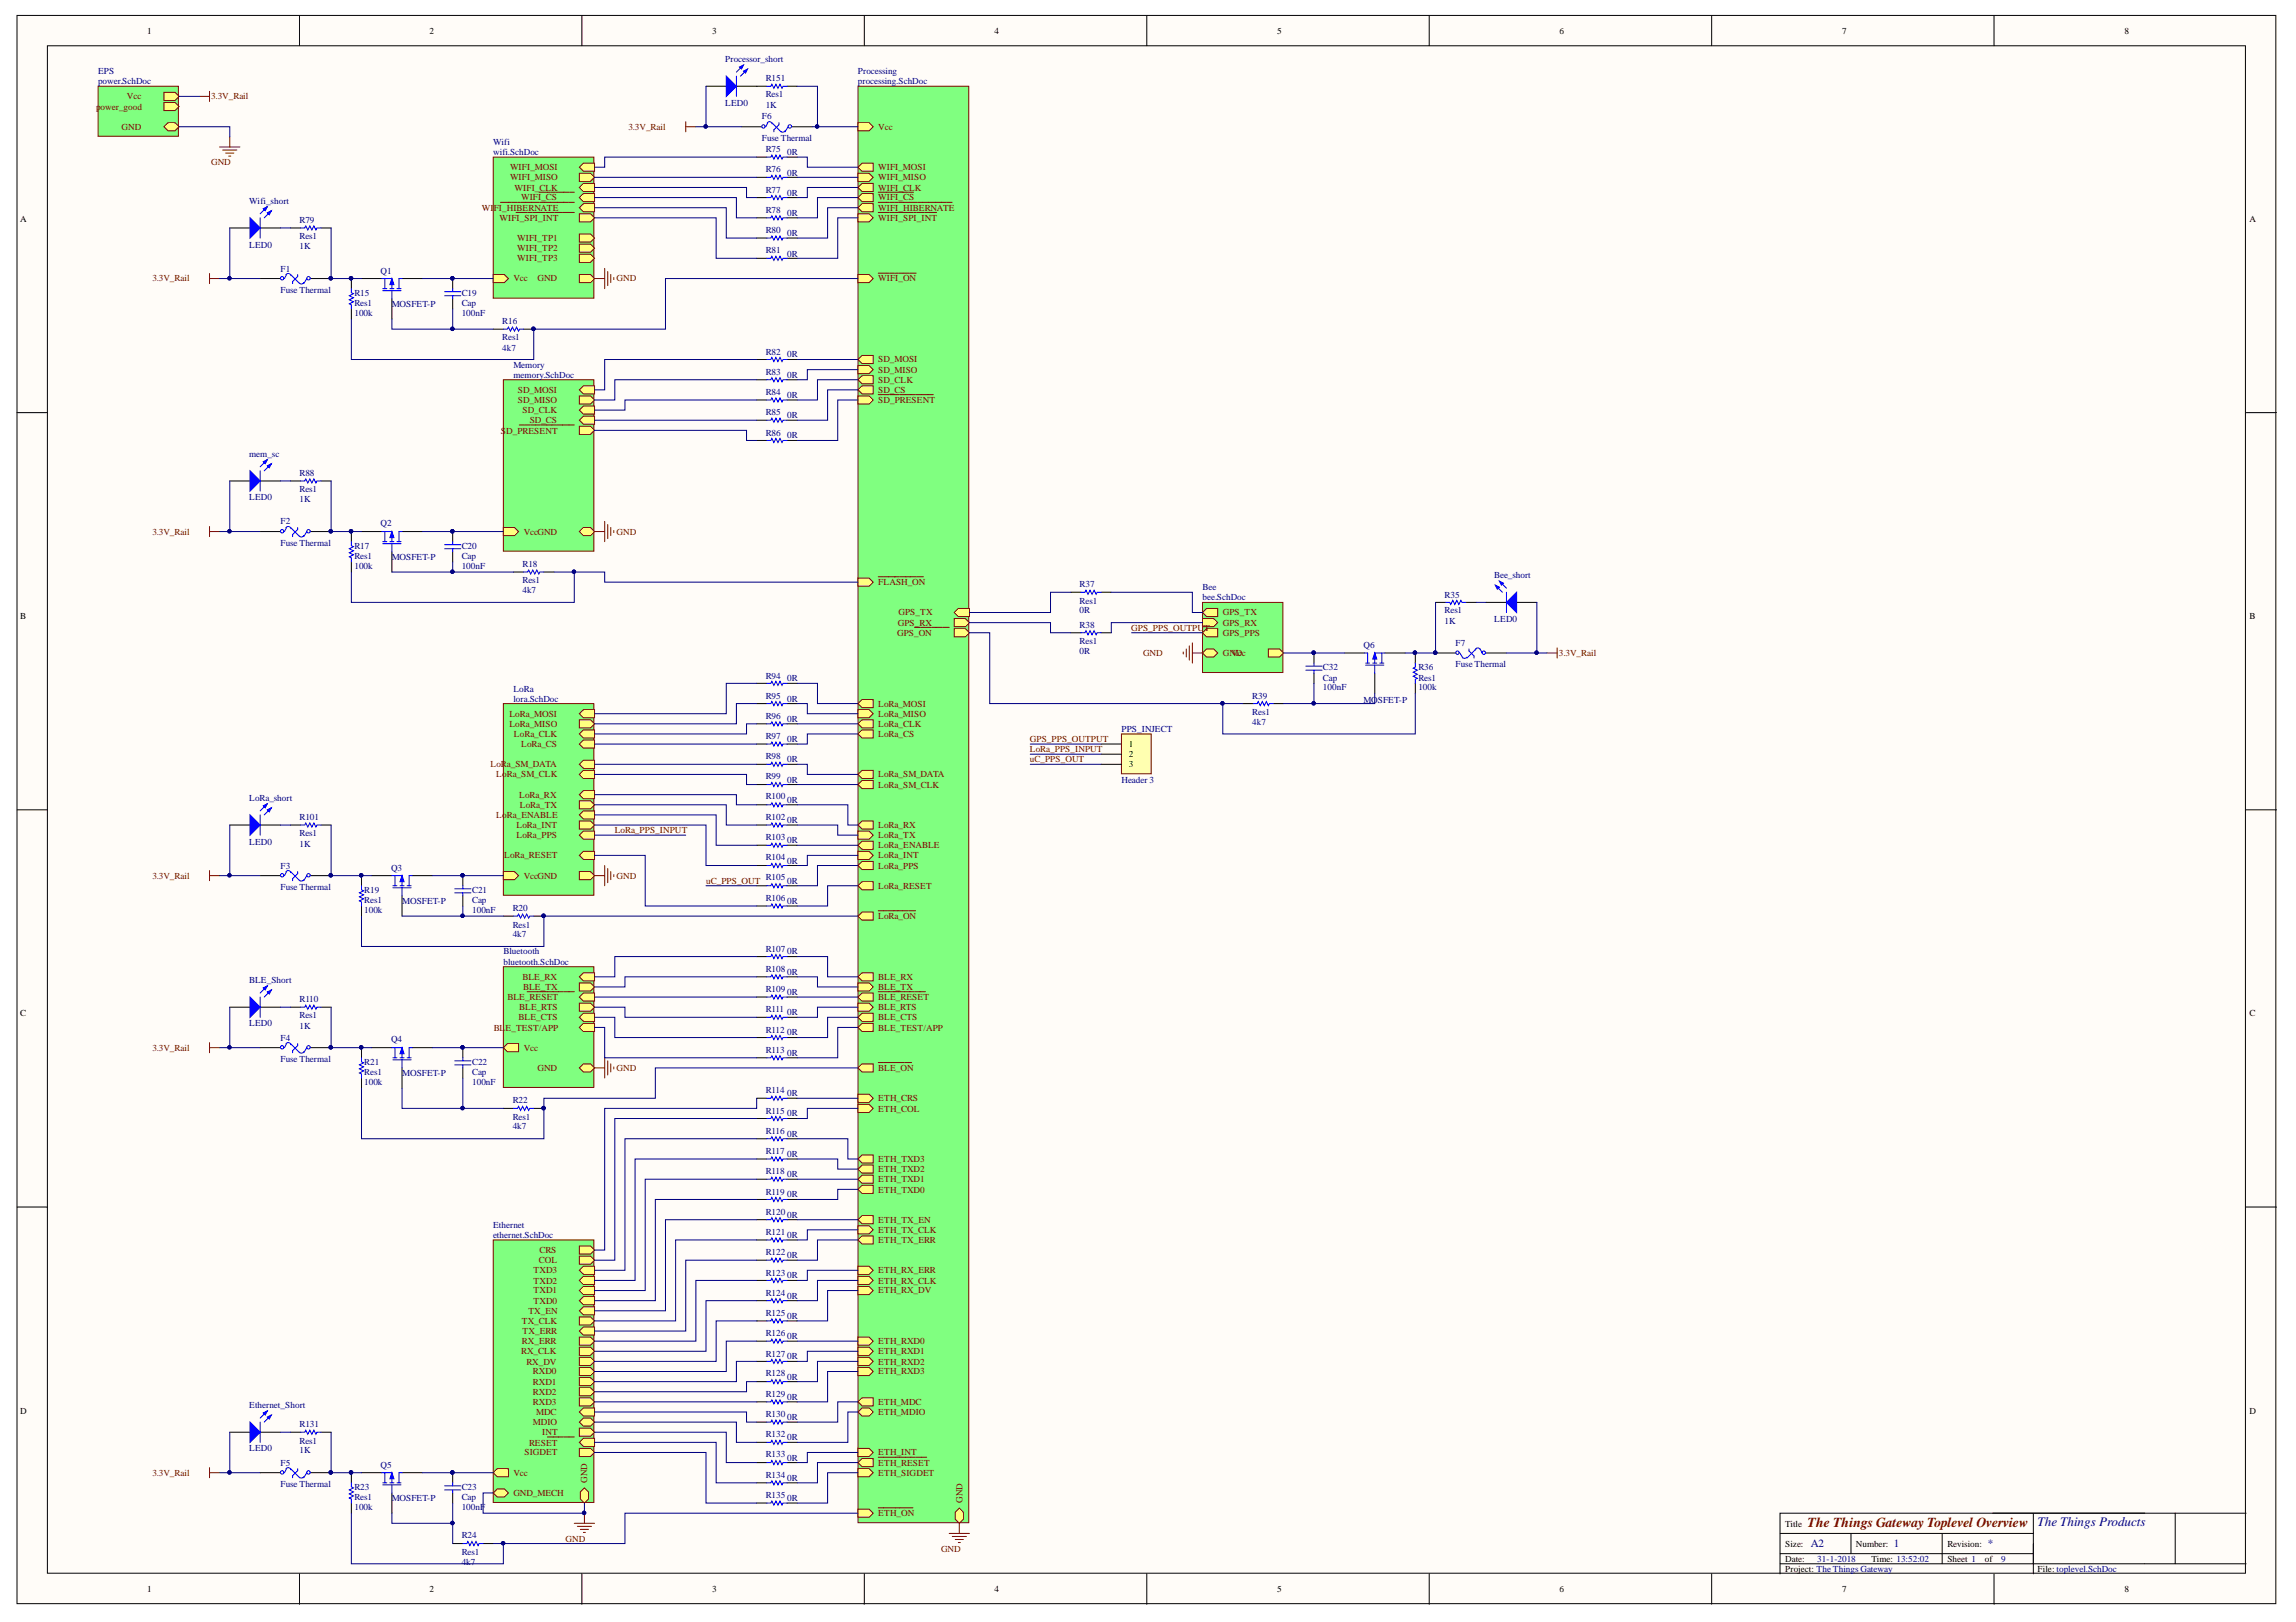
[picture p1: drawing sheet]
<svg xmlns="http://www.w3.org/2000/svg" width="297mm" height="210mm" viewBox="0 0 297 210" stroke-linecap="round" stroke-linejoin="round" font-family="sans-serif">
<defs><g id="words">
<text font-size="1.8" fill="#800000" x="233.8" y="197.6">The Things GatewayToplevel Overview</text>
<text font-size="1.7" fill="#000080" x="263.6" y="197.5">The Things Products</text>
<g font-size="1.4" fill="#000080">
<text x="234.3" y="200.3">A2</text>
<text x="245" y="200.3">1</text>
<text x="257.2" y="200.3">*</text>
</g>
<g font-size="1.2">
<text x="19" y="4.4">1</text>
<text x="55.6" y="4.4">2</text>
<text x="92.1" y="4.4">3</text>
<text x="128.7" y="4.4">4</text>
<text x="165.2" y="4.4">5</text>
<text x="201.8" y="4.4">6</text>
<text x="238.3" y="4.4">7</text>
<text x="274.9" y="4.4">8</text>
<text x="2.6" y="28.7">A</text>
<text x="291" y="28.7">A</text>
<text x="2.6" y="80.1">B</text>
<text x="291" y="80.1">B</text>
<text x="146" y="96.7">1</text>
<text x="146" y="98">2</text>
<text x="146" y="99.3">3</text>
<text x="2.6" y="131.5">C</text>
<text x="291" y="131.5">C</text>
<text x="2.6" y="182.9">D</text>
<text x="291" y="182.9">D</text>
<text x="231" y="197.5">Title</text>
<text x="231" y="200.2">Size:</text>
<text x="231" y="202.1">Date:</text>
<text x="231" y="203.4">Project: The Things Gateway</text>
<text x="240.1" y="200.2">Number:</text>
<text x="242.1" y="202.1">Time: 13:52:02</text>
<text x="251.9" y="200.2">Revision:</text>
<text x="251.9" y="202.1">Sheet 1</text>
<text x="256.8" y="202.1">of</text>
<text x="263.6" y="203.4">File: toplevel.SchDoc</text>
<text x="19" y="206">1</text>
<text x="55.6" y="206">2</text>
<text x="92.1" y="206">3</text>
<text x="128.7" y="206">4</text>
<text x="165.2" y="206">5</text>
<text x="201.8" y="206">6</text>
<text x="238.3" y="206">7</text>
<text x="274.9" y="206">8</text>
</g>
<g font-size="1.2" fill="#000080">
<text x="12.7" y="9.6">EPS</text>
<text x="12.7" y="10.9">power.SchDoc</text>
<text x="93.8" y="8">Processor_short</text>
<text x="99.1" y="10.5">R151</text>
<text x="111" y="9.6">Processing</text>
<text x="111" y="10.9">processing.SchDoc</text>
<text x="93.8" y="13.7">LED0</text>
<text x="98.6" y="15.5">F6</text>
<text x="99.1" y="13.9">1K</text>
<text x="99.1" y="12.6">Res1</text>
<text x="63.8" y="18.8">Wifi</text>
<text x="63.8" y="20.1">wifi.SchDoc</text>
<text x="98.6" y="18.3">Fuse Thermal</text>
<text x="99.1" y="19.7">R75</text>
<text x="99.1" y="22.3">R76</text>
<text x="101.9" y="20.1">0R</text>
<text x="101.9" y="22.7">0R</text>
<text x="32.2" y="26.4">Wifi_short</text>
<text x="38.7" y="28.8">R79</text>
<text x="99.1" y="24.9">R77</text>
<text x="99.1" y="27.6">R78</text>
<text x="101.9" y="25.4">0R</text>
<text x="101.9" y="28">0R</text>
<text x="32.2" y="32">LED0</text>
<text x="36.3" y="35.2">F1</text>
<text x="38.7" y="32.3">1K</text>
<text x="38.7" y="30.9">Res1</text>
<text x="49.2" y="35.4">Q1</text>
<text x="99.1" y="30.2">R80</text>
<text x="99.1" y="32.8">R81</text>
<text x="101.9" y="30.6">0R</text>
<text x="101.9" y="33.2">0R</text>
<text x="36.3" y="37.9">Fuse Thermal</text>
<text x="45.9" y="40.9">100k</text>
<text x="45.9" y="38.3">R15</text>
<text x="45.9" y="39.6">Res1</text>
<text x="50.7" y="39.7">MOSFET-P</text>
<text x="59.7" y="40.9">100nF</text>
<text x="59.7" y="38.3">C19</text>
<text x="59.7" y="39.6">Cap</text>
<text x="65" y="41.9">R16</text>
<text x="65" y="45.4">4k7</text>
<text x="65" y="44">Res1</text>
<text x="66.4" y="47.6">Memory</text>
<text x="99.1" y="45.9">R82</text>
<text x="101.9" y="46.2">0R</text>
<text x="66.4" y="48.9">memory.SchDoc</text>
<text x="99.1" y="48.5">R83</text>
<text x="99.1" y="51.1">R84</text>
<text x="99.1" y="53.8">R85</text>
<text x="101.9" y="48.9">0R</text>
<text x="101.9" y="51.5">0R</text>
<text x="32.2" y="59.1">mem_sc</text>
<text x="99.1" y="56.4">R86</text>
<text x="101.9" y="54.1">0R</text>
<text x="101.9" y="56.7">0R</text>
<text x="32.2" y="64.7">LED0</text>
<text x="38.7" y="65">1K</text>
<text x="38.7" y="61.6">R88</text>
<text x="38.7" y="63.6">Res1</text>
<text x="36.3" y="67.9">F2</text>
<text x="36.3" y="70.7">Fuse Thermal</text>
<text x="45.9" y="71">R17</text>
<text x="49.2" y="68.1">Q2</text>
<text x="59.7" y="71">C20</text>
<text x="45.9" y="73.6">100k</text>
<text x="45.9" y="72.4">Res1</text>
<text x="50.7" y="72.4">MOSFET-P</text>
<text x="59.7" y="73.6">100nF</text>
<text x="59.7" y="72.4">Cap</text>
<text x="67.6" y="76.7">4k7</text>
<text x="67.6" y="73.4">R18</text>
<text x="67.6" y="75.5">Res1</text>
<text x="139.7" y="76">R37</text>
<text x="155.6" y="76.4">Bee</text>
<text x="155.6" y="77.7">bee.SchDoc</text>
<text x="186.9" y="77.3">R35</text>
<text x="193.3" y="74.8">Bee_short</text>
<text x="139.7" y="79.4">0R</text>
<text x="139.7" y="78.1">Res1</text>
<text x="139.7" y="81.2">R38</text>
<text x="139.7" y="83.3">Res1</text>
<text x="176.4" y="83.9">Q6</text>
<text x="186.9" y="80.7">1K</text>
<text x="186.9" y="79.4">Res1</text>
<text x="188.3" y="83.6">F7</text>
<text x="193.3" y="80.5">LED0</text>
<text x="66.4" y="89.5">LoRa</text>
<text x="99.1" y="87.8">R94</text>
<text x="101.9" y="88.2">0R</text>
<text x="139.7" y="84.6">0R</text>
<text x="171.1" y="89.3">100nF</text>
<text x="171.1" y="86.7">C32</text>
<text x="171.1" y="88.1">Cap</text>
<text x="183.5" y="89.3">100k</text>
<text x="183.5" y="86.7">R36</text>
<text x="183.5" y="88.1">Res1</text>
<text x="188.3" y="86.3">Fuse Thermal</text>
<text x="66.4" y="90.8">lora.SchDoc</text>
<text x="99.1" y="90.4">R95</text>
<text x="99.1" y="93.1">R96</text>
<text x="99.1" y="95.6">R97</text>
<text x="101.9" y="90.8">0R</text>
<text x="101.9" y="93.4">0R</text>
<text x="145.1" y="94.8">PPS_INJECT</text>
<text x="162" y="93.8">4k7</text>
<text x="162" y="90.4">R39</text>
<text x="162" y="92.5">Res1</text>
<text x="176.4" y="91">MOSFET-P</text>
<text x="99.1" y="98.2">R98</text>
<text x="99.1" y="100.8">R99</text>
<text x="101.9" y="96">0R</text>
<text x="101.9" y="98.6">0R</text>
<text x="101.9" y="101.3">0R</text>
<text x="145.1" y="101.3">Header 3</text>
<text x="32.2" y="103.6">LoRa_short</text>
<text x="38.7" y="106.1">R101</text>
<text x="99.1" y="103.5">R100</text>
<text x="99.1" y="106.1">R102</text>
<text x="101.9" y="103.9">0R</text>
<text x="101.9" y="106.5">0R</text>
<text x="32.2" y="109.3">LED0</text>
<text x="36.3" y="112.4">F3</text>
<text x="38.7" y="109.5">1K</text>
<text x="38.7" y="108.2">Res1</text>
<text x="50.6" y="112.7">Q3</text>
<text x="99.1" y="108.7">R103</text>
<text x="99.1" y="111.3">R104</text>
<text x="99.1" y="113.9">R105</text>
<text x="101.9" y="109.1">0R</text>
<text x="101.9" y="111.7">0R</text>
<text x="36.3" y="115.1">Fuse Thermal</text>
<text x="47.1" y="118.2">100k</text>
<text x="47.1" y="115.6">R19</text>
<text x="47.1" y="116.8">Res1</text>
<text x="52" y="117">MOSFET-P</text>
<text x="61.1" y="118.2">100nF</text>
<text x="61.1" y="115.6">C21</text>
<text x="61.1" y="116.8">Cap</text>
<text x="66.3" y="117.9">R20</text>
<text x="99.1" y="116.6">R106</text>
<text x="101.9" y="114.4">0R</text>
<text x="101.9" y="117">0R</text>
<text x="65.1" y="123.5">Bluetooth</text>
<text x="65.1" y="124.8">bluetooth.SchDoc</text>
<text x="66.3" y="121.3">4k7</text>
<text x="66.3" y="120">Res1</text>
<text x="99.1" y="123.2">R107</text>
<text x="99.1" y="125.8">R108</text>
<text x="101.9" y="123.5">0R</text>
<text x="32.2" y="127.2">BLE_Short</text>
<text x="38.7" y="129.7">R110</text>
<text x="38.7" y="131.8">Res1</text>
<text x="99.1" y="128.4">R109</text>
<text x="99.1" y="131">R111</text>
<text x="101.9" y="126.1">0R</text>
<text x="101.9" y="128.7">0R</text>
<text x="101.9" y="131.4">0R</text>
<text x="32.2" y="132.8">LED0</text>
<text x="36.3" y="134.7">F4</text>
<text x="36.3" y="137.4">Fuse Thermal</text>
<text x="38.7" y="133.1">1K</text>
<text x="47.1" y="137.8">R21</text>
<text x="50.6" y="134.9">Q4</text>
<text x="61.1" y="137.8">C22</text>
<text x="99.1" y="133.6">R112</text>
<text x="99.1" y="136.3">R113</text>
<text x="101.9" y="134">0R</text>
<text x="101.9" y="136.6">0R</text>
<text x="47.1" y="140.4">100k</text>
<text x="47.1" y="139.1">Res1</text>
<text x="52" y="139.2">MOSFET-P</text>
<text x="61.1" y="140.4">100nF</text>
<text x="61.1" y="139.1">Cap</text>
<text x="66.3" y="142.8">R22</text>
<text x="99.1" y="141.5">R114</text>
<text x="101.9" y="141.8">0R</text>
<text x="66.3" y="146.2">4k7</text>
<text x="66.3" y="144.9">Res1</text>
<text x="99.1" y="144.1">R115</text>
<text x="99.1" y="146.7">R116</text>
<text x="99.1" y="149.4">R117</text>
<text x="101.9" y="144.5">0R</text>
<text x="101.9" y="147.1">0R</text>
<text x="101.9" y="149.7">0R</text>
<text x="99.1" y="152">R118</text>
<text x="99.1" y="154.6">R119</text>
<text x="101.9" y="152.3">0R</text>
<text x="101.9" y="154.9">0R</text>
<text x="63.8" y="158.9">Ethernet</text>
<text x="63.8" y="160.2">ethernet.SchDoc</text>
<text x="99.1" y="157.2">R120</text>
<text x="99.1" y="159.8">R121</text>
<text x="101.9" y="157.6">0R</text>
<text x="101.9" y="160.2">0R</text>
<text x="99.1" y="162.5">R122</text>
<text x="99.1" y="165.1">R123</text>
<text x="99.1" y="167.7">R124</text>
<text x="101.9" y="162.8">0R</text>
<text x="101.9" y="165.4">0R</text>
<text x="99.1" y="170.3">R125</text>
<text x="99.1" y="172.9">R126</text>
<text x="101.9" y="168">0R</text>
<text x="101.9" y="170.7">0R</text>
<text x="101.9" y="173.3">0R</text>
<text x="99.1" y="175.6">R127</text>
<text x="99.1" y="178.1">R128</text>
<text x="101.9" y="175.9">0R</text>
<text x="101.9" y="178.5">0R</text>
<text x="32.2" y="182.2">Ethernet_Short</text>
<text x="38.7" y="184.7">R131</text>
<text x="99.1" y="180.7">R129</text>
<text x="99.1" y="183.3">R130</text>
<text x="99.1" y="186">R132</text>
<text x="101.9" y="181.1">0R</text>
<text x="101.9" y="183.8">0R</text>
<text x="32.2" y="187.8">LED0</text>
<text x="36.3" y="189.7">F5</text>
<text x="38.7" y="188.1">1K</text>
<text x="38.7" y="186.8">Res1</text>
<text x="49.2" y="189.9">Q5</text>
<text x="99.1" y="188.6">R133</text>
<text x="99.1" y="191.2">R134</text>
<text x="101.9" y="186.4">0R</text>
<text x="101.9" y="189">0R</text>
<text x="101.9" y="191.6">0R</text>
<text x="36.3" y="192.4">Fuse Thermal</text>
<text x="45.9" y="195.4">100k</text>
<text x="45.9" y="192.8">R23</text>
<text x="45.9" y="194.2">Res1</text>
<text x="50.7" y="194.3">MOSFET-P</text>
<text x="59.7" y="195.4">100nF</text>
<text x="59.7" y="192.8">C23</text>
<text x="59.7" y="194.2">Cap</text>
<text x="99.1" y="193.8">R135</text>
<text x="101.9" y="194.3">0R</text>
<text x="59.7" y="202.5">4k7</text>
<text x="59.7" y="199.1">R24</text>
<text x="59.7" y="201.2">Res1</text>
<text x="235.1" y="202.1">31-1-2018</text>
<text x="258.9" y="202.1">9</text>
</g>
<g font-size="1.2" fill="#800000">
<text x="12.4" y="14.2">power_good</text>
<text x="15.7" y="16.8">GND</text>
<text x="16.4" y="12.8">Vcc</text>
<text x="27.3" y="12.8">3.3V_Rail</text>
<text x="81.3" y="16.8">3.3V_Rail</text>
<text x="113.6" y="16.8">Vcc</text>
<text x="27.3" y="21.4">GND</text>
<text x="66" y="22.1">WIFI_MOSI</text>
<text x="66" y="23.3">WIFI_MISO</text>
<text x="113.6" y="22.1">WIFI_MOSI</text>
<text x="113.6" y="23.3">WIFI_MISO</text>
<text x="62.4" y="27.3">WI</text>
<text x="63.9" y="27.3">FI_HIBERNATE</text>
<text x="64.6" y="28.6">WIFI_SPI_INT</text>
<text x="66.6" y="24.7">WIFI_CLK</text>
<text x="67.4" y="25.9">WIFI_CS</text>
<text x="113.6" y="24.7">WIFI_CLK</text>
<text x="113.6" y="25.9">WIFI_CS</text>
<text x="113.6" y="28.6">WIFI_SPI_INT</text>
<text x="113.6" y="27.3">WIFI_HIBERNATE</text>
<text x="66.9" y="31.2">WIFI_TP1</text>
<text x="66.9" y="32.5">WIFI_TP2</text>
<text x="66.9" y="33.8">WIFI_TP3</text>
<text x="19.7" y="36.4">3.3V_Rail</text>
<text x="66.4" y="36.4">Vcc</text>
<text x="69.5" y="36.4">GND</text>
<text x="79.8" y="36.4">GND</text>
<text x="113.6" y="36.4">WIFI_ON</text>
<text x="113.6" y="46.9">SD_MOSI</text>
<text x="67" y="50.9">SD_MOSI</text>
<text x="67" y="52.1">SD_MISO</text>
<text x="67.6" y="53.5">SD_CLK</text>
<text x="113.6" y="48.3">SD_MISO</text>
<text x="113.6" y="49.5">SD_CLK</text>
<text x="113.6" y="50.9">SD_CS</text>
<text x="113.6" y="52.1">SD_PRESENT</text>
<text x="64.8" y="56.1">S</text>
<text x="65.5" y="56.1">D_PRESENT</text>
<text x="68.5" y="54.8">SD_CS</text>
<text x="19.7" y="69.2">3.3V_Rail</text>
<text x="67.8" y="69.2">VccGND</text>
<text x="79.8" y="69.2">GND</text>
<text x="113.6" y="75.7">FLASH_ON</text>
<text x="116.1" y="82.2">GPS_ON</text>
<text x="116.2" y="81">GPS_RX</text>
<text x="116.2" y="79.6">GPS_TX</text>
<text x="146.4" y="81.7">GPS_PPS_OUTPUT</text>
<text x="158.2" y="79.6">GPS_TX</text>
<text x="158.2" y="81">GPS_RX</text>
<text x="158.2" y="82.2">GPS_PPS</text>
<text x="147.9" y="84.9">GND</text>
<text x="158.2" y="84.9">GND</text>
<text x="159.3" y="84.9">Vcc</text>
<text x="201.7" y="84.9">3.3V_Rail</text>
<text x="65.9" y="92.7">LoRa_MOSI</text>
<text x="65.9" y="94.1">LoRa_MISO</text>
<text x="66.5" y="95.3">LoRa_CLK</text>
<text x="113.6" y="91.5">LoRa_MOSI</text>
<text x="113.6" y="92.7">LoRa_MISO</text>
<text x="113.6" y="94.1">LoRa_CLK</text>
<text x="113.6" y="95.3">LoRa_CS</text>
<text x="63.5" y="99.3">LoRa_SM_DATA</text>
<text x="64.2" y="100.6">LoRa_SM_CLK</text>
<text x="67.4" y="96.7">LoRa_CS</text>
<text x="113.6" y="100.6">LoRa_SM_DATA</text>
<text x="113.6" y="101.9">LoRa_SM_CLK</text>
<text x="133.2" y="97.4">LoRa_PPS_INPUT</text>
<text x="133.2" y="96">GPS_PPS_OUTPUT</text>
<text x="133.2" y="98.6">uC_PPS_OUT</text>
<text x="64.2" y="105.8">LoRa_ENABLE</text>
<text x="66.8" y="107.2">LoRa_INT</text>
<text x="67.2" y="103.2">LoRa_RX</text>
<text x="67.3" y="104.6">LoRa_TX</text>
<text x="79.5" y="107.9">LoRa_PPS_INPUT</text>
<text x="113.6" y="107.2">LoRa_RX</text>
<text x="19.7" y="113.7">3.3V_Rail</text>
<text x="65.2" y="111.1">LoRa_RESET</text>
<text x="66.8" y="108.4">LoRa_PPS</text>
<text x="67.8" y="113.7">VccGND</text>
<text x="79.8" y="113.7">GND</text>
<text x="113.6" y="108.4">LoRa_TX</text>
<text x="113.6" y="111.1">LoRa_INT</text>
<text x="113.6" y="112.4">LoRa_PPS</text>
<text x="113.6" y="109.8">LoRa_ENABLE</text>
<text x="91.4" y="114.4">uC_PPS_OUT</text>
<text x="113.6" y="115">LoRa_RESET</text>
<text x="113.6" y="118.9">LoRa_ON</text>
<text x="65.7" y="129.4">BLE_RESET</text>
<text x="67.2" y="130.8">BLE_RTS</text>
<text x="67.6" y="126.8">BLE_RX</text>
<text x="67.7" y="128.1">BLE_TX</text>
<text x="113.6" y="126.8">BLE_RX</text>
<text x="113.6" y="128.1">BLE_TX</text>
<text x="113.6" y="129.4">BLE_RESET</text>
<text x="113.6" y="130.8">BLE_RTS</text>
<text x="19.7" y="136">3.3V_Rail</text>
<text x="63.9" y="133.4">BL</text>
<text x="65.4" y="133.4">E_TEST/APP</text>
<text x="67.1" y="132">BLE_CTS</text>
<text x="67.8" y="136">Vcc</text>
<text x="113.6" y="132">BLE_CTS</text>
<text x="113.6" y="133.4">BLE_TEST/APP</text>
<text x="69.5" y="138.6">GND</text>
<text x="79.8" y="138.6">GND</text>
<text x="113.6" y="142.5">ETH_CRS</text>
<text x="113.6" y="143.9">ETH_COL</text>
<text x="113.6" y="138.6">BLE_ON</text>
<text x="113.6" y="150.4">ETH_TXD3</text>
<text x="113.6" y="151.7">ETH_TXD2</text>
<text x="113.6" y="153">ETH_TXD1</text>
<text x="113.6" y="154.4">ETH_TXD0</text>
<text x="113.6" y="158.2">ETH_TX_EN</text>
<text x="113.6" y="159.6">ETH_TX_CLK</text>
<text x="113.6" y="160.9">ETH_TX_ERR</text>
<text x="69" y="164.7">TXD3</text>
<text x="69" y="166.1">TXD2</text>
<text x="69" y="167.4">TXD1</text>
<text x="69.7" y="163.5">COL</text>
<text x="69.8" y="162.1">CRS</text>
<text x="113.6" y="164.7">ETH_RX_ERR</text>
<text x="113.6" y="166.1">ETH_RX_CLK</text>
<text x="113.6" y="167.4">ETH_RX_DV</text>
<text x="67.5" y="171.3">TX_CLK</text>
<text x="67.5" y="174">RX_ERR</text>
<text x="67.6" y="172.6">TX_ERR</text>
<text x="68.4" y="170">TX_EN</text>
<text x="69" y="168.7">TXD0</text>
<text x="113.6" y="174">ETH_RXD0</text>
<text x="67.4" y="175.2">RX_CLK</text>
<text x="68.1" y="176.6">RX_DV</text>
<text x="68.9" y="177.9">RXD0</text>
<text x="68.9" y="179.2">RXD1</text>
<text x="113.6" y="175.2">ETH_RXD1</text>
<text x="113.6" y="176.6">ETH_RXD2</text>
<text x="113.6" y="177.9">ETH_RXD3</text>
<text x="68.9" y="180.5">RXD2</text>
<text x="68.9" y="181.8">RXD3</text>
<text x="68.9" y="184.4">MDIO</text>
<text x="69.4" y="183.1">MDC</text>
<text x="70.1" y="185.7">INT</text>
<text x="113.6" y="181.8">ETH_MDC</text>
<text x="113.6" y="183.1">ETH_MDIO</text>
<text x="19.7" y="191">3.3V_Rail</text>
<text x="66.4" y="191">Vcc</text>
<text x="67.8" y="188.3">SIGDET</text>
<text x="68.4" y="187.1">RESET</text>
<text x="76" y="191.9" transform="rotate(-90 76 191.9)">GND</text>
<text x="113.6" y="188.3">ETH_INT</text>
<text x="113.6" y="189.7">ETH_RESET</text>
<text x="113.6" y="191">ETH_SIGDET</text>
<text x="66.4" y="193.6">GND_MECH</text>
<text x="113.6" y="196.2">ETH_ON</text>
<text x="124.5" y="194.5" transform="rotate(-90 124.5 194.5)">GND</text>
<text x="73.2" y="199.5">GND</text>
<text x="121.7" y="200.8">GND</text>
</g>
</g></defs>
<g fill="#fffcf8" stroke="#000" stroke-width=".13">
<path d="M2.2 2h292.2v205.5h-292.2z"/>
<path d="M6.1 5.9h284.4v197.7h-284.4z"/>
</g>
<g fill="none" stroke="#000" stroke-width=".13">
<path d="M38.7 2v3.9M75.3 2v3.9M111.8 2v3.9M148.4 2v3.9M184.9 2v3.9M221.4 2v3.9M258 2v3.9M2.2 53.4h3.9M290.6 53.4h3.9M2.2 104.8h3.9M290.6 104.8h3.9M2.2 156.2h3.9"/>
<path d="M290.6 156.2h3.9M230.3 198.4h32.8M239.5 198.4v2.7M251.3 198.4v4M257.8 195.8h32.8M263.1 195.8v7.9M277.5 195.8h-47.2v7.9M281.4 195.8v6.6M38.7 203.7v3.9M75.3 203.7v3.9M111.8 203.7v3.9M148.4 203.7v3.9"/>
<path d="M184.9 203.7v3.9M221.4 203.7v3.9M230.3 202.4h60.3M230.3 201.1h32.8M258 203.7v3.9"/>
</g>
<path d="M12.7 11.2h10.4v6.4h-10.4z" fill="#80ff80" stroke="#800000" stroke-width=".13"/>
<path d="M21.2 11.9h1.4l.6 .6-.6 .5h-1.4z" fill-rule="evenodd" fill="#ffff80"/>
<path d="M21.2 11.9h1.4l.6 .6-.6 .5h-1.4z" fill="none" stroke="#800000" stroke-width=".13"/>
<path d="M21.2 16.4l.5-.5h.9l.6 .5-.6 .5h-.9z" fill-rule="evenodd" fill="#ffff80"/>
<path d="M21.2 16.4l.5-.5h.9l.6 .5-.6 .5h-.9z" fill="none" stroke="#800000" stroke-width=".13"/>
<path d="M21.2 13.3h1.4l.6 .5-.6 .5h-1.4z" fill-rule="evenodd" fill="#ffff80"/>
<path d="M21.2 13.3h1.4l.6 .5-.6 .5h-1.4z" fill="none" stroke="#800000" stroke-width=".13"/>
<path d="M63.8 20.3h13v18.3h-13z" fill="#80ff80" stroke="#800000" stroke-width=".13"/>
<path d="M63.8 35.5h1.5l.5 .5-.5 .6h-1.5z" fill-rule="evenodd" fill="#ffff80"/>
<path d="M63.8 35.5h1.5l.5 .5-.5 .6h-1.5z" fill="none" stroke="#800000" stroke-width=".13"/>
<path d="M75 35.5h1.4l.5 .5-.5 .6h-1.4z" fill-rule="evenodd" fill="#ffff80"/>
<path d="M75 35.5h1.4l.5 .5-.5 .6h-1.4z" fill="none" stroke="#800000" stroke-width=".13"/>
<path d="M75 21.6l.5-.5h1.4v1.1h-1.4z" fill-rule="evenodd" fill="#ffff80"/>
<path d="M75 21.6l.5-.5h1.4v1.1h-1.4z" fill="none" stroke="#800000" stroke-width=".13"/>
<path d="M75 22.4h1.4l.5 .6-.5 .5h-1.4z" fill-rule="evenodd" fill="#ffff80"/>
<path d="M75 22.4h1.4l.5 .6-.5 .5h-1.4z" fill="none" stroke="#800000" stroke-width=".13"/>
<path d="M75 24.3l.5-.6h1.4v1.1h-1.4z" fill-rule="evenodd" fill="#ffff80"/>
<path d="M75 24.3l.5-.6h1.4v1.1h-1.4z" fill="none" stroke="#800000" stroke-width=".13"/>
<path d="M75 25.6l.5-.6h1.4v1.1h-1.4z" fill-rule="evenodd" fill="#ffff80"/>
<path d="M69.7 24.9h1.5M71.3 24.9h.5M71.9 24.9h.4M72.4 24.9h1.2M73.7 24.9h.6M75 25.6l.5-.6h1.4v1.1h-1.4z" fill="none" stroke="#800000" stroke-width=".13"/>
<path d="M75 30.3h1.4l.5 .5-.5 .5h-1.4z" fill-rule="evenodd" fill="#ffff80"/>
<path d="M75 30.3h1.4l.5 .5-.5 .5h-1.4z" fill="none" stroke="#800000" stroke-width=".13"/>
<path d="M75 31.6h1.4l.5 .5-.5 .5h-1.4z" fill-rule="evenodd" fill="#ffff80"/>
<path d="M75 31.6h1.4l.5 .5-.5 .5h-1.4z" fill="none" stroke="#800000" stroke-width=".13"/>
<path d="M75 32.9h1.4l.5 .5-.5 .6h-1.4z" fill-rule="evenodd" fill="#ffff80"/>
<path d="M75 32.9h1.4l.5 .5-.5 .6h-1.4z" fill="none" stroke="#800000" stroke-width=".13"/>
<path d="M75 26.9l.5-.5h1.4v1h-1.4z" fill-rule="evenodd" fill="#ffff80"/>
<path d="M64.7 26.2h1.5M66.3 26.2h.6M66.9 26.2h.4M67.4 26.2h1.7M69.1 26.2h.6M69.8 26.2h3.7M73.6 26.2h.7M75 26.9l.5-.5h1.4v1h-1.4z" fill="none" stroke="#800000" stroke-width=".13"/>
<path d="M75 27.7h1.4l.5 .5-.5 .5h-1.4z" fill-rule="evenodd" fill="#ffff80"/>
<path d="M66.8 27.5h1.4M68.3 27.5h.6M69 27.5h.3M69.4 27.5h1.2M70.7 27.5h.5M71.3 27.5h.4M71.8 27.5h.9M72.8 27.5h1.5M75 27.7h1.4l.5 .5-.5 .5h-1.4z" fill="none" stroke="#800000" stroke-width=".13"/>
<path d="M65.1 49.1h11.7v22.2h-11.7z" fill="#80ff80" stroke="#800000" stroke-width=".13"/>
<path d="M75 50.5l.5-.6h1.4v1.1h-1.4z" fill-rule="evenodd" fill="#ffff80"/>
<path d="M75 50.5l.5-.6h1.4v1.1h-1.4z" fill="none" stroke="#800000" stroke-width=".13"/>
<path d="M75 51.2h1.4l.5 .6-.5 .5h-1.4z" fill-rule="evenodd" fill="#ffff80"/>
<path d="M75 51.2h1.4l.5 .6-.5 .5h-1.4z" fill="none" stroke="#800000" stroke-width=".13"/>
<path d="M75 53.1l.5-.6h1.4v1.1h-1.4z" fill-rule="evenodd" fill="#ffff80"/>
<path d="M75 53.1l.5-.6h1.4v1.1h-1.4z" fill="none" stroke="#800000" stroke-width=".13"/>
<path d="M75 54.4l.5-.5h1.4v1h-1.4z" fill-rule="evenodd" fill="#ffff80"/>
<path d="M75 54.4l.5-.5h1.4v1h-1.4z" fill="none" stroke="#800000" stroke-width=".13"/>
<path d="M65.1 68.3h1.5l.5 .5-.5 .5h-1.5z" fill-rule="evenodd" fill="#ffff80"/>
<path d="M65.1 68.3h1.5l.5 .5-.5 .5h-1.5z" fill="none" stroke="#800000" stroke-width=".13"/>
<path d="M75 68.8l.5-.5h.9l.5 .5-.5 .5h-.9z" fill-rule="evenodd" fill="#ffff80"/>
<path d="M75 68.8l.5-.5h.9l.5 .5-.5 .5h-.9z" fill="none" stroke="#800000" stroke-width=".13"/>
<path d="M75 55.2h1.4l.5 .5-.5 .5h-1.4z" fill-rule="evenodd" fill="#ffff80"/>
<path d="M67.2 55h.6M67.8 55h.8M68.7 55h1.2M70 55h2M72.1 55h2.2M75 55.2h1.4l.5 .5-.5 .5h-1.4z" fill="none" stroke="#800000" stroke-width=".13"/>
<path d="M63.8 160.5h13v33.9h-13z" fill="#80ff80" stroke="#800000" stroke-width=".13"/>
<path d="M75 161.2h1.4l.5 .6-.5 .5h-1.4z" fill-rule="evenodd" fill="#ffff80"/>
<path d="M75 161.2h1.4l.5 .6-.5 .5h-1.4z" fill="none" stroke="#800000" stroke-width=".13"/>
<path d="M75 162.6h1.4l.5 .5-.5 .5h-1.4z" fill-rule="evenodd" fill="#ffff80"/>
<path d="M75 162.6h1.4l.5 .5-.5 .5h-1.4z" fill="none" stroke="#800000" stroke-width=".13"/>
<path d="M75 164.4l.5-.5h1.4v1h-1.4z" fill-rule="evenodd" fill="#ffff80"/>
<path d="M75 164.4l.5-.5h1.4v1h-1.4z" fill="none" stroke="#800000" stroke-width=".13"/>
<path d="M75 165.7l.5-.5h1.4v1h-1.4z" fill-rule="evenodd" fill="#ffff80"/>
<path d="M75 165.7l.5-.5h1.4v1h-1.4z" fill="none" stroke="#800000" stroke-width=".13"/>
<path d="M75 167l.5-.5h1.4v1h-1.4z" fill-rule="evenodd" fill="#ffff80"/>
<path d="M75 167l.5-.5h1.4v1h-1.4z" fill="none" stroke="#800000" stroke-width=".13"/>
<path d="M75 168.3l.5-.5h1.4v1h-1.4z" fill-rule="evenodd" fill="#ffff80"/>
<path d="M75 168.3l.5-.5h1.4v1h-1.4z" fill="none" stroke="#800000" stroke-width=".13"/>
<path d="M75 169.6l.5-.5h1.4v1.1h-1.4z" fill-rule="evenodd" fill="#ffff80"/>
<path d="M75 169.6l.5-.5h1.4v1.1h-1.4z" fill="none" stroke="#800000" stroke-width=".13"/>
<path d="M75 170.4h1.4l.5 .5-.5 .6h-1.4z" fill-rule="evenodd" fill="#ffff80"/>
<path d="M75 170.4h1.4l.5 .5-.5 .6h-1.4z" fill="none" stroke="#800000" stroke-width=".13"/>
<path d="M75 172.2l.5-.5h1.4v1.1h-1.4z" fill-rule="evenodd" fill="#ffff80"/>
<path d="M75 172.2l.5-.5h1.4v1.1h-1.4z" fill="none" stroke="#800000" stroke-width=".13"/>
<path d="M75 173h1.4l.5 .6-.5 .5h-1.4z" fill-rule="evenodd" fill="#ffff80"/>
<path d="M75 173h1.4l.5 .6-.5 .5h-1.4z" fill="none" stroke="#800000" stroke-width=".13"/>
<path d="M75 174.3h1.4l.5 .6-.5 .5h-1.4z" fill-rule="evenodd" fill="#ffff80"/>
<path d="M75 174.3h1.4l.5 .6-.5 .5h-1.4z" fill="none" stroke="#800000" stroke-width=".13"/>
<path d="M75 175.7h1.4l.5 .5-.5 .5h-1.4z" fill-rule="evenodd" fill="#ffff80"/>
<path d="M75 175.7h1.4l.5 .5-.5 .5h-1.4z" fill="none" stroke="#800000" stroke-width=".13"/>
<path d="M75 177h1.4l.5 .5-.5 .5h-1.4z" fill-rule="evenodd" fill="#ffff80"/>
<path d="M75 177h1.4l.5 .5-.5 .5h-1.4z" fill="none" stroke="#800000" stroke-width=".13"/>
<path d="M75 178.3h1.4l.5 .5-.5 .5h-1.4z" fill-rule="evenodd" fill="#ffff80"/>
<path d="M75 178.3h1.4l.5 .5-.5 .5h-1.4z" fill="none" stroke="#800000" stroke-width=".13"/>
<path d="M75 179.6h1.4l.5 .5-.5 .5h-1.4z" fill-rule="evenodd" fill="#ffff80"/>
<path d="M75 179.6h1.4l.5 .5-.5 .5h-1.4z" fill="none" stroke="#800000" stroke-width=".13"/>
<path d="M75 180.9h1.4l.5 .5-.5 .5h-1.4z" fill-rule="evenodd" fill="#ffff80"/>
<path d="M75 180.9h1.4l.5 .5-.5 .5h-1.4z" fill="none" stroke="#800000" stroke-width=".13"/>
<path d="M75 182.7l.5-.5h1.4v1h-1.4z" fill-rule="evenodd" fill="#ffff80"/>
<path d="M75 182.7l.5-.5h1.4v1h-1.4z" fill="none" stroke="#800000" stroke-width=".13"/>
<path d="M75 184l.5-.5h.9l.5 .5-.5 .6h-.9z" fill-rule="evenodd" fill="#ffff80"/>
<path d="M75 184l.5-.5h.9l.5 .5-.5 .6h-.9z" fill="none" stroke="#800000" stroke-width=".13"/>
<path d="M75 184.8h1.4l.5 .5-.5 .6h-1.4z" fill-rule="evenodd" fill="#ffff80"/>
<path d="M75 184.8h1.4l.5 .5-.5 .6h-1.4z" fill="none" stroke="#800000" stroke-width=".13"/>
<path d="M75 186.7l.5-.6h1.4v1.1h-1.4z" fill-rule="evenodd" fill="#ffff80"/>
<path d="M70.8 186h2M72.9 186h1.4M75 186.7l.5-.6h1.4v1.1h-1.4z" fill="none" stroke="#800000" stroke-width=".13"/>
<path d="M75 187.4h1.4l.5 .6-.5 .5h-1.4z" fill-rule="evenodd" fill="#ffff80"/>
<path d="M75 187.4h1.4l.5 .6-.5 .5h-1.4z" fill="none" stroke="#800000" stroke-width=".13"/>
<path d="M63.8 190.6l.5-.5h1.5v1h-1.5z" fill-rule="evenodd" fill="#ffff80"/>
<path d="M63.8 190.6l.5-.5h1.5v1h-1.5z" fill="none" stroke="#800000" stroke-width=".13"/>
<path d="M75.1 193.1l.5-.6 .5 .6v.9l-.5 .5-.5-.5z" fill-rule="evenodd" fill="#ffff80"/>
<path d="M75.1 193.1l.5-.6 .5 .6v.9l-.5 .5-.5-.5z" fill="none" stroke="#800000" stroke-width=".13"/>
<path d="M63.8 193.2l.5-.5h1l.5 .5-.5 .5h-1z" fill-rule="evenodd" fill="#ffff80"/>
<path d="M63.8 193.2l.5-.5h1l.5 .5-.5 .5h-1z" fill="none" stroke="#800000" stroke-width=".13"/>
<path d="M65.1 91.1h11.7v24.8h-11.7z" fill="#80ff80" stroke="#800000" stroke-width=".13"/>
<path d="M75 92.4l.5-.6h1.4v1.1h-1.4z" fill-rule="evenodd" fill="#ffff80"/>
<path d="M75 92.4l.5-.6h1.4v1.1h-1.4z" fill="none" stroke="#800000" stroke-width=".13"/>
<path d="M75 93.1h1.4l.5 .6-.5 .5h-1.4z" fill-rule="evenodd" fill="#ffff80"/>
<path d="M75 93.1h1.4l.5 .6-.5 .5h-1.4z" fill="none" stroke="#800000" stroke-width=".13"/>
<path d="M75 95l.5-.5h1.4v1h-1.4z" fill-rule="evenodd" fill="#ffff80"/>
<path d="M75 95l.5-.5h1.4v1h-1.4z" fill="none" stroke="#800000" stroke-width=".13"/>
<path d="M75 96.3l.5-.5h1.4v1h-1.4z" fill-rule="evenodd" fill="#ffff80"/>
<path d="M75 96.3l.5-.5h1.4v1h-1.4z" fill="none" stroke="#800000" stroke-width=".13"/>
<path d="M75 102.8l.5-.5h1.4v1.1h-1.4z" fill-rule="evenodd" fill="#ffff80"/>
<path d="M75 102.8l.5-.5h1.4v1.1h-1.4z" fill="none" stroke="#800000" stroke-width=".13"/>
<path d="M75 103.6h1.4l.5 .5-.5 .6h-1.4z" fill-rule="evenodd" fill="#ffff80"/>
<path d="M75 103.6h1.4l.5 .5-.5 .6h-1.4z" fill="none" stroke="#800000" stroke-width=".13"/>
<path d="M75 106.2h1.4l.5 .6-.5 .5h-1.4z" fill-rule="evenodd" fill="#ffff80"/>
<path d="M75 106.2h1.4l.5 .6-.5 .5h-1.4z" fill="none" stroke="#800000" stroke-width=".13"/>
<path d="M75 108.1l.5-.5h1.4v1h-1.4z" fill-rule="evenodd" fill="#ffff80"/>
<path d="M75 108.1l.5-.5h1.4v1h-1.4z" fill="none" stroke="#800000" stroke-width=".13"/>
<path d="M75 105.5l.5-.6h1.4v1.1h-1.4z" fill-rule="evenodd" fill="#ffff80"/>
<path d="M75 105.5l.5-.6h1.4v1.1h-1.4z" fill="none" stroke="#800000" stroke-width=".13"/>
<path d="M75 110.7l.5-.5h1.4v1h-1.4z" fill-rule="evenodd" fill="#ffff80"/>
<path d="M75 110.7l.5-.5h1.4v1h-1.4z" fill="none" stroke="#800000" stroke-width=".13"/>
<path d="M65.1 112.8h1.5l.5 .5-.5 .5h-1.5z" fill-rule="evenodd" fill="#ffff80"/>
<path d="M65.1 112.8h1.5l.5 .5-.5 .5h-1.5z" fill="none" stroke="#800000" stroke-width=".13"/>
<path d="M75 112.8h1.4l.5 .5-.5 .5h-1.4z" fill-rule="evenodd" fill="#ffff80"/>
<path d="M75 112.8h1.4l.5 .5-.5 .5h-1.4z" fill="none" stroke="#800000" stroke-width=".13"/>
<path d="M75 98.9l.5-.5h1.4v1h-1.4z" fill-rule="evenodd" fill="#ffff80"/>
<path d="M75 98.9l.5-.5h1.4v1h-1.4z" fill="none" stroke="#800000" stroke-width=".13"/>
<path d="M75 100.2l.5-.5h1.4v1h-1.4z" fill-rule="evenodd" fill="#ffff80"/>
<path d="M75 100.2l.5-.5h1.4v1h-1.4z" fill="none" stroke="#800000" stroke-width=".13"/>
<path d="M65.1 125.1h11.7v15.6h-11.7z" fill="#80ff80" stroke="#800000" stroke-width=".13"/>
<path d="M65.1 135.6l.5-.5h1.5v1h-1.5z" fill-rule="evenodd" fill="#ffff80"/>
<path d="M65.1 135.6l.5-.5h1.5v1h-1.5z" fill="none" stroke="#800000" stroke-width=".13"/>
<path d="M75 138.2l.5-.5h.9l.5 .5-.5 .5h-.9z" fill-rule="evenodd" fill="#ffff80"/>
<path d="M75 138.2l.5-.5h.9l.5 .5-.5 .5h-.9z" fill="none" stroke="#800000" stroke-width=".13"/>
<path d="M75 126.4l.5-.5h1.4v1h-1.4z" fill-rule="evenodd" fill="#ffff80"/>
<path d="M75 126.4l.5-.5h1.4v1h-1.4z" fill="none" stroke="#800000" stroke-width=".13"/>
<path d="M75 127.2h1.4l.5 .5-.5 .5h-1.4z" fill-rule="evenodd" fill="#ffff80"/>
<path d="M75 127.2h1.4l.5 .5-.5 .5h-1.4z" fill="none" stroke="#800000" stroke-width=".13"/>
<path d="M75 129l.5-.5h1.4v1.1h-1.4z" fill-rule="evenodd" fill="#ffff80"/>
<path d="M68.2 128.3h.6M68.9 128.3h3.9M72.9 128.3h1.4M75 129l.5-.5h1.4v1.1h-1.4z" fill="none" stroke="#800000" stroke-width=".13"/>
<path d="M75 129.8h1.4l.5 .5-.5 .6h-1.4z" fill-rule="evenodd" fill="#ffff80"/>
<path d="M75 129.8h1.4l.5 .5-.5 .6h-1.4z" fill="none" stroke="#800000" stroke-width=".13"/>
<path d="M75 131.7l.5-.6h1.4v1.1h-1.4z" fill-rule="evenodd" fill="#ffff80"/>
<path d="M75 131.7l.5-.6h1.4v1.1h-1.4z" fill="none" stroke="#800000" stroke-width=".13"/>
<path d="M75 133l.5-.6h1.4v1.1h-1.4z" fill-rule="evenodd" fill="#ffff80"/>
<g fill="none" stroke="#800000" stroke-width=".13">
<path d="M28.4 19h2.6M28.8 19.4h1.8M29.2 19.8h1.1M29.7 17.7v1.3M29.6 20.2h.3M76.9 36h1.3M78.2 34.7v2.7M78.6 35.1v1.9M79 35.5v1.1M79.4 35.9v.3M76.9 68.8h1.3M78.2 67.5v2.6"/>
<path d="M78.6 67.9v1.8M79 68.3v1M79.4 68.7v.2M76.9 113.3h1.3M78.2 112v2.6M78.6 112.4v1.8M79 112.8v1M79.4 113.2v.2M75 133l.5-.6h1.4v1.1h-1.4zM76.9 138.2h1.3M78.2 136.9v2.6M78.6 137.3v1.8"/>
<path d="M79 137.7v1M79.4 138.1v.2"/>
</g>
<path d="M29.7 106.8h2.6M33.7 113.3h2.6M33.7 106.8h2.6M37.6 106.8h1.3M40.2 113.3h2.6M41.5 106.8h1.3" fill="none" stroke="#000" stroke-width=".13"/>
<circle cx="42.8" cy="113.3" r=".22" fill="#000080" stroke="#000080" stroke-width=".13"/>
<g fill="none" stroke="#00f" stroke-width=".13">
<path d="M37 112.8a.35 .35 0 0 1 .4-.1 .35 .35 0 0 1 .2 .2M37.1 112.8l-.3 .5M37.6 112.8l1.2 1.2M38.5 112.8v.3l-.6 .6v.3M38.9 106.8h.5l.2-.3 .2 .5 .3-.5 .2 .5 .3-.5 .3 .5 .1-.2h.5M39.3 113.8v.1a.34 .34 0 0 1-.6 0M39.7 113.3l-.4 .7"/>
<circle cx="36.5" cy="113.3" r=".22"/>
<circle cx="39.9" cy="113.3" r=".22"/>
</g>
<path d="M32.3 105.5l1.4 1.3-1.4 1.3z" fill="#00f"/>
<path d="M32.3 105.5l1.4 1.3-1.4 1.3zM34.6 104l-.9 .9M35.1 104.5l-.9 1" fill="none" stroke="#00f" stroke-width=".13"/>
<path d="M34.6 104.8l.5-.3-.3 .6z" fill="#00f"/>
<path d="M34.6 104.8l.5-.3-.3 .6z" fill="none" stroke="#00f" stroke-width=".13"/>
<path d="M34.1 104.3l.5-.3-.3 .5z" fill="#00f"/>
<g fill="none" stroke="#00f" stroke-width=".13">
<path d="M33.7 105.5v2.6M34.1 104.3l.5-.3-.3 .5zM37 135.1a.35 .35 0 0 1 .4-.2 .35 .35 0 0 1 .2 .3M37.1 135.1l-.3 .5M37.6 135.1l1.2 1.1M38.5 135.1v.2l-.6 .7v.2M38.9 130.3h.5l.2-.2 .2 .5 .3-.5 .2 .5 .3-.5 .3 .5 .1-.3h.5M39.3 136.1a.34 .34 0 0 1-.6 .1M39.7 135.6l-.4 .6"/>
<circle cx="36.5" cy="135.5" r=".22"/>
<circle cx="39.9" cy="135.5" r=".22"/>
</g>
<path d="M25.8 12.5h1.3M27.1 11.8v1.3M27.1 112.7v1.3M27.1 113.3h1.3" fill="none" stroke="#800000" stroke-width=".13"/>
<path d="M29.7 130.3h2.6M33.7 135.6h2.6M33.7 130.3h2.6M37.6 130.3h1.3M40.2 135.6h2.6M41.5 130.3h1.3" fill="none" stroke="#000" stroke-width=".13"/>
<circle cx="42.8" cy="135.5" r=".22" fill="#000080" stroke="#000080" stroke-width=".13"/>
<path d="M32.3 129l1.4 1.3-1.4 1.4z" fill="#00f"/>
<path d="M32.3 129l1.4 1.3-1.4 1.4zM34.6 127.6l-.9 .9M35.1 128.1l-.9 .9" fill="none" stroke="#00f" stroke-width=".13"/>
<path d="M34.6 128.4l.5-.3-.3 .5z" fill="#00f"/>
<path d="M34.6 128.4l.5-.3-.3 .5z" fill="none" stroke="#00f" stroke-width=".13"/>
<path d="M34.1 127.9l.5-.3-.3 .5z" fill="#00f"/>
<g fill="none" stroke="#00f" stroke-width=".13">
<path d="M37 68.3a.35 .35 0 0 1 .4-.2 .35 .35 0 0 1 .2 .3M37.1 68.3l-.3 .5M37.6 68.3l1.2 1.1M38.5 68.3v.2l-.6 .7v.2M38.9 62.2h.5l.2-.2 .2 .5 .3-.5 .2 .5 .3-.5 .3 .5 .1-.3h.5M39.3 69.3v.1a.34 .34 0 0 1-.6 0M39.7 68.8l-.4 .6M33.7 129v2.7M34.1 127.9l.5-.3-.3 .5z"/>
<circle cx="36.5" cy="68.8" r=".22"/>
<circle cx="39.9" cy="68.7" r=".22"/>
</g>
<path d="M27.1 134.9v1.3M27.1 135.6h1.3" fill="none" stroke="#800000" stroke-width=".13"/>
<path d="M29.7 62.2h2.6M33.7 68.8h2.6M33.7 62.2h2.6M37.6 62.2h1.3M40.2 68.8h2.6M41.5 62.2h1.3" fill="none" stroke="#000" stroke-width=".13"/>
<circle cx="42.8" cy="68.8" r=".22" fill="#000080" stroke="#000080" stroke-width=".13"/>
<path d="M32.3 60.9l1.4 1.3-1.4 1.3z" fill="#00f"/>
<path d="M34.6 59.5l-.9 .9M32.3 60.9l1.4 1.3-1.4 1.3zM35.1 60l-.9 .9" fill="none" stroke="#00f" stroke-width=".13"/>
<path d="M34.6 60.3l.5-.3-.3 .5z" fill="#00f"/>
<path d="M34.6 60.3l.5-.3-.3 .5z" fill="none" stroke="#00f" stroke-width=".13"/>
<path d="M34.1 59.8l.5-.3-.3 .5z" fill="#00f"/>
<g fill="none" stroke="#00f" stroke-width=".13">
<path d="M37 35.6a.35 .35 0 0 1 .4-.2 .35 .35 0 0 1 .2 .3M37.1 35.5l-.3 .5M37.6 35.5l1.2 1.2M38.5 35.5v.3l-.6 .6v.3M38.9 29.5h.5l.2-.3 .2 .6 .3-.6 .2 .6 .3-.6 .3 .6 .1-.3h.5M39.3 36.6a.34 .34 0 0 1-.6 0M39.7 36l-.4 .7M34.1 59.8l.5-.3-.3 .5zM33.7 60.9v2.6"/>
<circle cx="36.5" cy="36" r=".22"/>
<circle cx="39.9" cy="36" r=".22"/>
</g>
<path d="M27.1 68.1v1.3M27.1 68.8h1.3" fill="none" stroke="#800000" stroke-width=".13"/>
<path d="M29.7 29.5h2.6M33.7 36h2.6M33.7 29.5h2.6M37.6 29.5h1.3M40.2 36h2.6M41.5 29.5h1.3" fill="none" stroke="#000" stroke-width=".13"/>
<circle cx="42.8" cy="36" r=".22" fill="#000080" stroke="#000080" stroke-width=".13"/>
<path d="M32.3 28.2l1.4 1.3-1.4 1.3z" fill="#00f"/>
<path d="M32.3 28.2l1.4 1.3-1.4 1.3zM34.6 26.7l-.9 1M35.1 27.3l-.9 .9" fill="none" stroke="#00f" stroke-width=".13"/>
<path d="M34.6 27.5l.5-.2-.3 .5z" fill="#00f"/>
<path d="M34.6 27.5l.5-.2-.3 .5z" fill="none" stroke="#00f" stroke-width=".13"/>
<path d="M34.1 27l.5-.3-.3 .6z" fill="#00f"/>
<g fill="none" stroke="#00f" stroke-width=".13">
<path d="M33.7 28.2v2.6M34.1 27l.5-.3-.3 .6zM37 190.1a.36 .36 0 0 1 .4-.2 .36 .36 0 0 1 .2 .3M37.1 190.1l-.3 .5M37.6 190.1l1.2 1.1M38.5 190.1v.2l-.6 .7v.2M38.9 185.3h.5l.2-.2 .2 .5 .3-.5 .2 .5 .3-.5 .3 .5 .1-.3h.5M39.3 191.1a.35 .35 0 0 1-.6 .1M39.7 190.6l-.4 .6"/>
<circle cx="36.5" cy="190.5" r=".22"/>
<circle cx="39.9" cy="190.5" r=".22"/>
</g>
<path d="M27.1 35.4v1.3M27.1 36h1.3M74.3 197.1h2.6M74.7 197.5h1.8M75.1 197.9h1M75.5 198.3h.2M75.6 195.8v1.3" fill="none" stroke="#800000" stroke-width=".13"/>
<g fill="#000080" stroke="#000080" stroke-width=".13">
<circle cx="75.6" cy="195.8" r=".22"/>
<circle cx="42.8" cy="190.5" r=".22"/>
</g>
<path d="M29.7 185.3h2.6M33.7 190.6h2.6M33.7 185.3h2.6M37.6 185.3h1.3M40.2 190.6h2.6M41.5 185.3h1.3" fill="none" stroke="#000" stroke-width=".13"/>
<path d="M32.3 184l1.4 1.3-1.4 1.4z" fill="#00f"/>
<path d="M32.3 184l1.4 1.3-1.4 1.4zM34.6 182.6l-.9 .9M35.1 183.1l-.9 .9" fill="none" stroke="#00f" stroke-width=".13"/>
<path d="M34.6 183.4l.5-.3-.3 .5z" fill="#00f"/>
<path d="M34.6 183.4l.5-.3-.3 .5z" fill="none" stroke="#00f" stroke-width=".13"/>
<path d="M34.1 182.9l.5-.3-.3 .5z" fill="#00f"/>
<path d="M33.7 184v2.7M34.1 182.9l.5-.3-.3 .5z" fill="none" stroke="#00f" stroke-width=".13"/>
<path d="M27.1 189.9v1.3M27.1 190.6h1.3" fill="none" stroke="#800000" stroke-width=".13"/>
<path d="M111 11.2h14.3v185.9h-14.3z" fill="#80ff80" stroke="#800000" stroke-width=".13"/>
<path d="M111 21.6l.5-.5h1.5v1.1h-1.5z" fill-rule="evenodd" fill="#ffff80"/>
<path d="M111 21.6l.5-.5h1.5v1.1h-1.5z" fill="none" stroke="#800000" stroke-width=".13"/>
<path d="M111 22.4h1.4l.6 .6-.6 .5h-1.4z" fill-rule="evenodd" fill="#ffff80"/>
<path d="M111 22.4h1.4l.6 .6-.6 .5h-1.4z" fill="none" stroke="#800000" stroke-width=".13"/>
<path d="M111 24.3l.5-.6h1.5v1.1h-1.5z" fill-rule="evenodd" fill="#ffff80"/>
<path d="M111 24.3l.5-.6h1.5v1.1h-1.5z" fill="none" stroke="#800000" stroke-width=".13"/>
<path d="M111 25.6l.5-.6h1.5v1.1h-1.5z" fill-rule="evenodd" fill="#ffff80"/>
<path d="M111 25.6l.5-.6h1.5v1.1h-1.5zM113.6 24.9h1.5M115.1 24.9h.6M115.8 24.9h.4M116.2 24.9h1.3M117.6 24.9h.6" fill="none" stroke="#800000" stroke-width=".13"/>
<path d="M111 27.7h1.4l.6 .5-.6 .5h-1.4z" fill-rule="evenodd" fill="#ffff80"/>
<path d="M111 27.7h1.4l.6 .5-.6 .5h-1.4zM113.6 27.5h1.5M115.1 27.5h.6M115.8 27.5h.4M116.2 27.5h1.2M117.5 27.5h.6M118.2 27.5h.3M118.6 27.5h.9M119.6 27.5h1.6" fill="none" stroke="#800000" stroke-width=".13"/>
<path d="M111 26.9l.5-.5h1.5v1h-1.5z" fill-rule="evenodd" fill="#ffff80"/>
<path d="M111 26.9l.5-.5h1.5v1h-1.5zM113.6 26.2h1.5M115.1 26.2h.6M115.8 26.2h.4M116.2 26.2h1.7M118 26.2h.6M118.7 26.2h3.7M122.5 26.2h.7" fill="none" stroke="#800000" stroke-width=".13"/>
<path d="M111 46.5l.5-.5h1.5v1h-1.5z" fill-rule="evenodd" fill="#ffff80"/>
<path d="M111 46.5l.5-.5h1.5v1h-1.5z" fill="none" stroke="#800000" stroke-width=".13"/>
<path d="M111 47.3h1.4l.6 .5-.6 .6h-1.4z" fill-rule="evenodd" fill="#ffff80"/>
<path d="M111 47.3h1.4l.6 .5-.6 .6h-1.4z" fill="none" stroke="#800000" stroke-width=".13"/>
<path d="M111 49.1l.5-.5h1.5v1.1h-1.5z" fill-rule="evenodd" fill="#ffff80"/>
<path d="M111 49.1l.5-.5h1.5v1.1h-1.5z" fill="none" stroke="#800000" stroke-width=".13"/>
<path d="M111 50.5l.5-.6h1.5v1.1h-1.5z" fill-rule="evenodd" fill="#ffff80"/>
<path d="M111 50.5l.5-.6h1.5v1.1h-1.5z" fill="none" stroke="#800000" stroke-width=".13"/>
<path d="M111 51.2h1.4l.6 .6-.6 .5h-1.4z" fill-rule="evenodd" fill="#ffff80"/>
<path d="M111 51.2h1.4l.6 .6-.6 .5h-1.4zM113.6 51.1h.6M114.3 51.1h.8M115.1 51.1h1.2M116.4 51.1h2M118.5 51.1h2.2" fill="none" stroke="#800000" stroke-width=".13"/>
<path d="M111 91.1l.5-.6h1.5v1.1h-1.5z" fill-rule="evenodd" fill="#ffff80"/>
<path d="M111 91.1l.5-.6h1.5v1.1h-1.5z" fill="none" stroke="#800000" stroke-width=".13"/>
<path d="M111 91.8h1.4l.6 .6-.6 .5h-1.4z" fill-rule="evenodd" fill="#ffff80"/>
<path d="M111 91.8h1.4l.6 .6-.6 .5h-1.4z" fill="none" stroke="#800000" stroke-width=".13"/>
<path d="M111 93.7l.5-.6h1.5v1.1h-1.5z" fill-rule="evenodd" fill="#ffff80"/>
<path d="M111 93.7l.5-.6h1.5v1.1h-1.5z" fill="none" stroke="#800000" stroke-width=".13"/>
<path d="M111 95l.5-.5h1.5v1h-1.5z" fill-rule="evenodd" fill="#ffff80"/>
<path d="M111 95l.5-.5h1.5v1h-1.5z" fill="none" stroke="#800000" stroke-width=".13"/>
<path d="M111 100.2l.5-.5h1.5v1h-1.5z" fill-rule="evenodd" fill="#ffff80"/>
<path d="M111 100.2l.5-.5h1.5v1h-1.5z" fill="none" stroke="#800000" stroke-width=".13"/>
<path d="M111 101.5l.5-.5h1.5v1.1h-1.5z" fill-rule="evenodd" fill="#ffff80"/>
<path d="M111 101.5l.5-.5h1.5v1.1h-1.5z" fill="none" stroke="#800000" stroke-width=".13"/>
<path d="M111 106.8l.5-.6h1.5v1.1h-1.5z" fill-rule="evenodd" fill="#ffff80"/>
<path d="M111 106.8l.5-.6h1.5v1.1h-1.5z" fill="none" stroke="#800000" stroke-width=".13"/>
<path d="M111 107.6h1.4l.6 .5-.6 .5h-1.4z" fill-rule="evenodd" fill="#ffff80"/>
<path d="M111 107.6h1.4l.6 .5-.6 .5h-1.4z" fill="none" stroke="#800000" stroke-width=".13"/>
<path d="M111 110.2h1.4l.6 .5-.6 .5h-1.4z" fill-rule="evenodd" fill="#ffff80"/>
<path d="M111 110.2h1.4l.6 .5-.6 .5h-1.4z" fill="none" stroke="#800000" stroke-width=".13"/>
<path d="M111 112l.5-.5h1.5v1h-1.5z" fill-rule="evenodd" fill="#ffff80"/>
<path d="M111 112l.5-.5h1.5v1h-1.5z" fill="none" stroke="#800000" stroke-width=".13"/>
<path d="M111 109.4l.5-.5h1.5v1h-1.5z" fill-rule="evenodd" fill="#ffff80"/>
<path d="M111 109.4l.5-.5h1.5v1h-1.5z" fill="none" stroke="#800000" stroke-width=".13"/>
<path d="M111 114.6l.5-.5h1.5v1h-1.5z" fill-rule="evenodd" fill="#ffff80"/>
<path d="M111 114.6l.5-.5h1.5v1h-1.5z" fill="none" stroke="#800000" stroke-width=".13"/>
<path d="M111 126.4l.5-.5h1.5v1h-1.5z" fill-rule="evenodd" fill="#ffff80"/>
<path d="M111 126.4l.5-.5h1.5v1h-1.5z" fill="none" stroke="#800000" stroke-width=".13"/>
<path d="M111 127.2h1.4l.6 .5-.6 .5h-1.4z" fill-rule="evenodd" fill="#ffff80"/>
<path d="M111 127.2h1.4l.6 .5-.6 .5h-1.4z" fill="none" stroke="#800000" stroke-width=".13"/>
<path d="M111 129l.5-.5h1.5v1.1h-1.5z" fill-rule="evenodd" fill="#ffff80"/>
<path d="M111 129l.5-.5h1.5v1.1h-1.5zM113.6 128.3h.6M114.3 128.3h4M118.4 128.3h1.3" fill="none" stroke="#800000" stroke-width=".13"/>
<path d="M111 129.8h1.4l.6 .5-.6 .6h-1.4z" fill-rule="evenodd" fill="#ffff80"/>
<path d="M111 129.8h1.4l.6 .5-.6 .6h-1.4z" fill="none" stroke="#800000" stroke-width=".13"/>
<path d="M111 131.7l.5-.6h1.5v1.1h-1.5z" fill-rule="evenodd" fill="#ffff80"/>
<path d="M111 131.7l.5-.6h1.5v1.1h-1.5z" fill="none" stroke="#800000" stroke-width=".13"/>
<path d="M111 133l.5-.6h1.5v1.1h-1.5z" fill-rule="evenodd" fill="#ffff80"/>
<path d="M111 133l.5-.6h1.5v1.1h-1.5z" fill="none" stroke="#800000" stroke-width=".13"/>
<path d="M111 141.6h1.4l.6 .5-.6 .6h-1.4z" fill-rule="evenodd" fill="#ffff80"/>
<path d="M111 141.6h1.4l.6 .5-.6 .6h-1.4z" fill="none" stroke="#800000" stroke-width=".13"/>
<path d="M111 142.9h1.4l.6 .5-.6 .6h-1.4z" fill-rule="evenodd" fill="#ffff80"/>
<path d="M111 142.9h1.4l.6 .5-.6 .6h-1.4z" fill="none" stroke="#800000" stroke-width=".13"/>
<path d="M111 150l.5-.5h1.5v1h-1.5z" fill-rule="evenodd" fill="#ffff80"/>
<path d="M111 150l.5-.5h1.5v1h-1.5z" fill="none" stroke="#800000" stroke-width=".13"/>
<path d="M111 151.3l.5-.5h1.5v1h-1.5z" fill-rule="evenodd" fill="#ffff80"/>
<path d="M111 151.3l.5-.5h1.5v1h-1.5z" fill="none" stroke="#800000" stroke-width=".13"/>
<path d="M111 152.6l.5-.5h1.5v1h-1.5z" fill-rule="evenodd" fill="#ffff80"/>
<path d="M111 152.6l.5-.5h1.5v1h-1.5z" fill="none" stroke="#800000" stroke-width=".13"/>
<path d="M111 153.9l.5-.5h1.5v1h-1.5z" fill-rule="evenodd" fill="#ffff80"/>
<path d="M111 153.9l.5-.5h1.5v1h-1.5z" fill="none" stroke="#800000" stroke-width=".13"/>
<path d="M111 157.8l.5-.5h1.5v1.1h-1.5z" fill-rule="evenodd" fill="#ffff80"/>
<path d="M111 157.8l.5-.5h1.5v1.1h-1.5z" fill="none" stroke="#800000" stroke-width=".13"/>
<path d="M111 158.6h1.4l.6 .6-.6 .5h-1.4z" fill-rule="evenodd" fill="#ffff80"/>
<path d="M111 158.6h1.4l.6 .6-.6 .5h-1.4z" fill="none" stroke="#800000" stroke-width=".13"/>
<path d="M111 160.5l.5-.6h1.5v1.1h-1.5z" fill-rule="evenodd" fill="#ffff80"/>
<path d="M111 160.5l.5-.6h1.5v1.1h-1.5z" fill="none" stroke="#800000" stroke-width=".13"/>
<path d="M111 163.9h1.4l.6 .5-.6 .5h-1.4z" fill-rule="evenodd" fill="#ffff80"/>
<path d="M111 163.9h1.4l.6 .5-.6 .5h-1.4z" fill="none" stroke="#800000" stroke-width=".13"/>
<path d="M111 165.2h1.4l.6 .5-.6 .5h-1.4z" fill-rule="evenodd" fill="#ffff80"/>
<path d="M111 165.2h1.4l.6 .5-.6 .5h-1.4z" fill="none" stroke="#800000" stroke-width=".13"/>
<path d="M111 166.5h1.4l.6 .5-.6 .5h-1.4z" fill-rule="evenodd" fill="#ffff80"/>
<path d="M111 166.5h1.4l.6 .5-.6 .5h-1.4z" fill="none" stroke="#800000" stroke-width=".13"/>
<path d="M111 173h1.4l.6 .6-.6 .5h-1.4z" fill-rule="evenodd" fill="#ffff80"/>
<path d="M111 173h1.4l.6 .6-.6 .5h-1.4z" fill="none" stroke="#800000" stroke-width=".13"/>
<path d="M111 174.3h1.4l.6 .6-.6 .5h-1.4z" fill-rule="evenodd" fill="#ffff80"/>
<path d="M111 174.3h1.4l.6 .6-.6 .5h-1.4z" fill="none" stroke="#800000" stroke-width=".13"/>
<path d="M111 175.7h1.4l.6 .5-.6 .5h-1.4z" fill-rule="evenodd" fill="#ffff80"/>
<path d="M111 175.7h1.4l.6 .5-.6 .5h-1.4z" fill="none" stroke="#800000" stroke-width=".13"/>
<path d="M111 177h1.4l.6 .5-.6 .5h-1.4z" fill-rule="evenodd" fill="#ffff80"/>
<path d="M111 177h1.4l.6 .5-.6 .5h-1.4z" fill="none" stroke="#800000" stroke-width=".13"/>
<path d="M111 181.4l.5-.5h1.5v1h-1.5z" fill-rule="evenodd" fill="#ffff80"/>
<path d="M111 181.4l.5-.5h1.5v1h-1.5z" fill="none" stroke="#800000" stroke-width=".13"/>
<path d="M111 182.7l.5-.5h.9l.6 .5-.6 .5h-.9z" fill-rule="evenodd" fill="#ffff80"/>
<path d="M111 182.7l.5-.5h.9l.6 .5-.6 .5h-.9z" fill="none" stroke="#800000" stroke-width=".13"/>
<path d="M111 187.4h1.4l.6 .6-.6 .5h-1.4z" fill-rule="evenodd" fill="#ffff80"/>
<path d="M111 187.4h1.4l.6 .6-.6 .5h-1.4z" fill="none" stroke="#800000" stroke-width=".13"/>
<path d="M111 189.3l.5-.6h1.5v1.1h-1.5z" fill-rule="evenodd" fill="#ffff80"/>
<path d="M111 189.3l.5-.6h1.5v1.1h-1.5zM113.6 188.6h1.4M115.1 188.6h3.3M118.5 188.6h1.4" fill="none" stroke="#800000" stroke-width=".13"/>
<path d="M111 190.1h1.4l.6 .5-.6 .5h-1.4z" fill-rule="evenodd" fill="#ffff80"/>
<path d="M111 190.1h1.4l.6 .5-.6 .5h-1.4z" fill="none" stroke="#800000" stroke-width=".13"/>
<path d="M111 15.9h1.4l.6 .5-.6 .5h-1.4z" fill-rule="evenodd" fill="#ffff80"/>
<path d="M111 15.9h1.4l.6 .5-.6 .5h-1.4z" fill="none" stroke="#800000" stroke-width=".13"/>
<path d="M123.6 195.7l.5-.5 .5 .5v.9l-.5 .5-.5-.5z" fill-rule="evenodd" fill="#ffff80"/>
<path d="M123.6 195.7l.5-.5 .5 .5v.9l-.5 .5-.5-.5z" fill="none" stroke="#800000" stroke-width=".13"/>
<path d="M111 35.5h1.4l.6 .5-.6 .6h-1.4z" fill-rule="evenodd" fill="#ffff80"/>
<path d="M111 35.5h1.4l.6 .5-.6 .6h-1.4zM113.6 35.4h1.5M115.1 35.4h.6M115.8 35.4h.4M116.2 35.4h1.4M117.7 35.4h.8" fill="none" stroke="#800000" stroke-width=".13"/>
<path d="M111 74.8h1.4l.6 .5-.6 .6h-1.4z" fill-rule="evenodd" fill="#ffff80"/>
<path d="M111 74.8h1.4l.6 .5-.6 .6h-1.4zM113.6 74.6h.6M114.3 74.6h2M116.4 74.6h2.1M118.6 74.6h.9" fill="none" stroke="#800000" stroke-width=".13"/>
<path d="M111 118.6l.5-.6h1.5v1.1h-1.5z" fill-rule="evenodd" fill="#ffff80"/>
<path d="M111 118.6l.5-.6h1.5v1.1h-1.5zM113.6 117.9h1.2M114.9 117.9h2.6M117.6 117.9h.8" fill="none" stroke="#800000" stroke-width=".13"/>
<path d="M111 138.2l.5-.5h1.5v1h-1.5z" fill-rule="evenodd" fill="#ffff80"/>
<path d="M111 138.2l.5-.5h1.5v1h-1.5zM113.6 137.5h.6M114.3 137.5h2.7M117.1 137.5h.8" fill="none" stroke="#800000" stroke-width=".13"/>
<path d="M111 195.3h1.4l.6 .5-.6 .5h-1.4z" fill-rule="evenodd" fill="#ffff80"/>
<path d="M111 195.3h1.4l.6 .5-.6 .5h-1.4zM113.6 195.1h1.4M115.1 195.1h2.1M117.3 195.1h.8" fill="none" stroke="#800000" stroke-width=".13"/>
<path d="M123.5 79.3l.5-.6h1.4v1.1h-1.4z" fill-rule="evenodd" fill="#ffff80"/>
<path d="M123.5 79.3l.5-.6h1.4v1.1h-1.4z" fill="none" stroke="#800000" stroke-width=".13"/>
<path d="M123.5 81.4h1.4l.5 .5-.5 .5h-1.4z" fill-rule="evenodd" fill="#ffff80"/>
<path d="M118.3 81.2h.8M119.2 81.2h.5M119.8 81.2h.6M120.5 81.2h1.4M121.9 81.2h.9M123.5 81.4h1.4l.5 .5-.5 .5h-1.4z" fill="none" stroke="#800000" stroke-width=".13"/>
<path d="M123.5 80.1h1.4l.5 .5-.5 .5h-1.4z" fill-rule="evenodd" fill="#ffff80"/>
<path d="M123.5 80.1h1.4l.5 .5-.5 .5h-1.4zM122.8 198.4h2.6M123.2 198.8h1.8M123.6 199.2h1M124 199.6h.2M124.1 197.1v1.3" fill="none" stroke="#800000" stroke-width=".13"/>
<g fill="none" stroke="#000" stroke-width=".13">
<path d="M91.3 11.2h2.7M95.3 11.2h3.9M95.9 16.4h2.6M101.8 11.2h1.3M102.5 16.4h2.6M97.9 20.3h1.3M97.9 23h1.3M97.9 25.6h1.3M97.9 28.2h1.3M97.9 30.8h1.3M97.9 33.4h1.3M101.8 20.3h1.3"/>
<path d="M101.8 23h1.3M101.8 25.6h1.3M101.8 28.2h1.3M101.8 30.8h1.3M101.8 33.4h1.3M97.9 46.5h1.3M97.9 49.1h1.3M97.9 51.8h1.3M97.9 54.4h1.3M97.9 57h1.3M101.8 46.5h1.3M101.8 49.1h1.3"/>
<path d="M101.8 51.8h1.3M101.8 54.4h1.3M101.8 57h1.3M97.9 88.4h1.3M97.9 91.1h1.3M97.9 93.7h1.3M97.9 96.3h1.3M97.9 98.9h1.3M101.8 88.4h1.3M101.8 91.1h1.3M101.8 93.7h1.3M101.8 96.3h1.3"/>
<path d="M101.8 98.9h1.3M97.9 101.5h1.3M97.9 104.1h1.3M97.9 106.8h1.3M97.9 109.4h1.3M97.9 112h1.3M97.9 114.6h1.3M97.9 117.2h1.3M101.8 101.5h1.3M101.8 104.1h1.3M101.8 106.8h1.3M101.8 109.4h1.3"/>
<path d="M101.8 112h1.3M101.8 114.6h1.3M101.8 117.2h1.3M97.9 123.8h1.3M97.9 126.4h1.3M97.9 129h1.3M97.9 131.7h1.3M97.9 134.3h1.3M97.9 136.9h1.3M101.8 123.8h1.3M101.8 126.4h1.3M101.8 129h1.3"/>
<path d="M101.8 131.7h1.3M101.8 134.3h1.3M101.8 136.9h1.3M97.9 142.1h1.3M97.9 144.7h1.3M97.9 147.4h1.3M97.9 150h1.3M97.9 152.6h1.3M97.9 155.2h1.3M97.9 157.8h1.3M101.8 142.1h1.3M101.8 144.7h1.3"/>
<path d="M101.8 147.4h1.3M101.8 150h1.3M101.8 152.6h1.3M101.8 155.2h1.3M101.8 157.8h1.3M97.9 160.5h1.3M97.9 163.1h1.3M97.9 165.7h1.3M97.9 168.3h1.3M97.9 170.9h1.3M97.9 173.6h1.3M97.9 176.2h1.3"/>
<path d="M97.9 178.8h1.3M101.8 160.5h1.3M101.8 163.1h1.3M101.8 165.7h1.3M101.8 168.3h1.3M101.8 170.9h1.3M101.8 173.6h1.3M101.8 176.2h1.3M101.8 178.8h1.3M97.9 181.4h1.3M97.9 184h1.3M97.9 186.7h1.3"/>
<path d="M97.9 189.3h1.3M97.9 191.9h1.3M97.9 194.5h1.3M101.8 181.4h1.3M101.8 184h1.3M101.8 186.7h1.3M101.8 189.3h1.3M101.8 191.9h1.3M101.8 194.5h1.3"/>
</g>
<g fill="none" stroke="#00f" stroke-width=".13">
<path d="M99.2 11.2h.5l.2-.3 .2 .5 .3-.5 .2 .5 .3-.5 .3 .5 .1-.2h.5M99.3 15.9a.35 .35 0 0 1 .3-.1 .35 .35 0 0 1 .3 .2M99.3 15.9l-.2 .5M99.9 15.9l1.1 1.2M100.8 15.9v.2l-.7 .7v.3M101.6 16.9l-.1 .1a.34 .34 0 0 1-.5 0M102 16.4l-.4 .7M99.2 20.3h.5l.2-.2 .2 .5 .3-.5 .2 .5 .3-.5 .3 .5 .1-.3h.5M99.2 23h.5l.2-.3 .2 .5 .3-.5 .2 .5 .3-.5 .3 .5 .1-.2h.5M99.2 25.6h.5l.2-.3 .2 .5 .3-.5 .2 .5 .3-.5 .3 .5 .1-.2h.5M99.2 28.2h.5l.2-.3 .2 .6 .3-.6 .2 .6 .3-.6 .3 .6 .1-.3h.5M99.2 30.8h.5l.2-.3 .2 .6 .3-.6 .2 .6 .3-.6 .3 .6 .1-.3h.5"/>
<path d="M99.2 33.4h.5l.2-.2 .2 .5 .3-.5 .2 .5 .3-.5 .3 .5 .1-.3h.5M99.2 46.5h.5l.2-.2 .2 .5 .3-.5 .2 .5 .3-.5 .3 .5 .1-.3h.5M99.2 49.1h.5l.2-.2 .2 .5 .3-.5 .2 .5 .3-.5 .3 .5 .1-.3h.5M99.2 51.8h.5l.2-.3 .2 .5 .3-.5 .2 .5 .3-.5 .3 .5 .1-.2h.5M99.2 54.4h.5l.2-.3 .2 .5 .3-.5 .2 .5 .3-.5 .3 .5 .1-.2h.5M99.2 57h.5l.2-.3 .2 .6 .3-.6 .2 .6 .3-.6 .3 .6 .1-.3h.5M99.2 88.4h.5l.2-.2 .2 .5 .3-.5 .2 .5 .3-.5 .3 .5 .1-.3h.5M99.2 91.1h.5l.2-.3 .2 .5 .3-.5 .2 .5 .3-.5 .3 .5 .1-.2h.5M99.2 93.7h.5l.2-.3 .2 .5 .3-.5 .2 .5 .3-.5 .3 .5 .1-.2h.5M99.2 96.3h.5l.2-.3 .2 .6 .3-.6 .2 .6 .3-.6 .3 .6 .1-.3h.5M99.2 98.9h.5l.2-.3 .2 .6 .3-.6 .2 .6 .3-.6 .3 .6 .1-.3h.5M99.2 101.5h.5l.2-.2 .2 .5 .3-.5 .2 .5 .3-.5 .3 .5 .1-.3h.5"/>
<path d="M99.2 104.1h.5l.2-.2 .2 .5 .3-.5 .2 .5 .3-.5 .3 .5 .1-.3h.5M99.2 106.8h.5l.2-.3 .2 .5 .3-.5 .2 .5 .3-.5 .3 .5 .1-.2h.5M99.2 109.4h.5l.2-.3 .2 .5 .3-.5 .2 .5 .3-.5 .3 .5 .1-.2h.5M99.2 112h.5l.2-.3 .2 .6 .3-.6 .2 .6 .3-.6 .3 .6 .1-.3h.5M99.2 114.6h.5l.2-.2 .2 .5 .3-.5 .2 .5 .3-.5 .3 .5 .1-.3h.5M99.2 117.2h.5l.2-.2 .2 .5 .3-.5 .2 .5 .3-.5 .3 .5 .1-.3h.5M99.2 123.8h.5l.2-.3 .2 .6 .3-.6 .2 .6 .3-.6 .3 .6 .1-.3h.5M99.2 126.4h.5l.2-.3 .2 .6 .3-.6 .2 .6 .3-.6 .3 .6 .1-.3h.5M99.2 129h.5l.2-.2 .2 .5 .3-.5 .2 .5 .3-.5 .3 .5 .1-.3h.5M99.2 131.7h.5l.2-.3 .2 .5 .3-.5 .2 .5 .3-.5 .3 .5 .1-.2h.5M99.2 134.3h.5l.2-.3 .2 .5 .3-.5 .2 .5 .3-.5 .3 .5 .1-.2h.5M99.2 136.9h.5l.2-.3 .2 .6 .3-.6 .2 .6 .3-.6 .3 .6 .1-.3h.5"/>
<path d="M99.2 142.1h.5l.2-.2 .2 .5 .3-.5 .2 .5 .3-.5 .3 .5 .1-.3h.5M99.2 144.7h.5l.2-.2 .2 .5 .3-.5 .2 .5 .3-.5 .3 .5 .1-.3h.5M99.2 147.4h.5l.2-.3 .2 .5 .3-.5 .2 .5 .3-.5 .3 .5 .1-.2h.5M99.2 150h.5l.2-.3 .2 .5 .3-.5 .2 .5 .3-.5 .3 .5 .1-.2h.5M99.2 152.6h.5l.2-.3 .2 .6 .3-.6 .2 .6 .3-.6 .3 .6 .1-.3h.5M99.2 155.2h.5l.2-.2 .2 .5 .3-.5 .2 .5 .3-.5 .3 .5 .1-.3h.5M99.2 157.8h.5l.2-.2 .2 .5 .3-.5 .2 .5 .3-.5 .3 .5 .1-.3h.5M99.2 160.5h.5l.2-.3 .2 .5 .3-.5 .2 .5 .3-.5 .3 .5 .1-.2h.5M99.2 163.1h.5l.2-.3 .2 .5 .3-.5 .2 .5 .3-.5 .3 .5 .1-.2h.5M99.2 165.7h.5l.2-.3 .2 .6 .3-.6 .2 .6 .3-.6 .3 .6 .1-.3h.5M99.2 168.3h.5l.2-.2 .2 .5 .3-.5 .2 .5 .3-.5 .3 .5 .1-.3h.5M99.2 170.9h.5l.2-.2 .2 .5 .3-.5 .2 .5 .3-.5 .3 .5 .1-.3h.5"/>
<path d="M99.2 173.6h.5l.2-.3 .2 .5 .3-.5 .2 .5 .3-.5 .3 .5 .1-.2h.5M99.2 176.2h.5l.2-.3 .2 .5 .3-.5 .2 .5 .3-.5 .3 .5 .1-.2h.5M99.2 178.8h.5l.2-.3 .2 .6 .3-.6 .2 .6 .3-.6 .3 .6 .1-.3h.5M99.2 181.4h.5l.2-.2 .2 .5 .3-.5 .2 .5 .3-.5 .3 .5 .1-.3h.5M99.2 184h.5l.2-.2 .2 .5 .3-.5 .2 .5 .3-.5 .3 .5 .1-.3h.5M99.2 186.7h.5l.2-.3 .2 .5 .3-.5 .2 .5 .3-.5 .3 .5 .1-.2h.5M99.2 189.3h.5l.2-.3 .2 .5 .3-.5 .2 .5 .3-.5 .3 .5 .1-.2h.5M99.2 191.9h.5l.2-.3 .2 .6 .3-.6 .2 .6 .3-.6 .3 .6 .1-.3h.5M99.2 194.5h.5l.2-.2 .2 .5 .3-.5 .2 .5 .3-.5 .3 .5 .1-.3h.5"/>
<circle cx="98.8" cy="16.4" r=".22"/>
<circle cx="102.2" cy="16.4" r=".22"/>
</g>
<path d="M94 9.9l1.3 1.3-1.3 1.3z" fill="#00f"/>
<path d="M94 9.9l1.3 1.3-1.3 1.3zM96.2 8.4l-.9 .9M96.7 8.9l-.9 1" fill="none" stroke="#00f" stroke-width=".13"/>
<path d="M96.2 9.2l.5-.3-.2 .6z" fill="#00f"/>
<path d="M96.2 9.2l.5-.3-.2 .6z" fill="none" stroke="#00f" stroke-width=".13"/>
<path d="M95.7 8.7l.5-.3-.3 .5z" fill="#00f"/>
<path d="M95.3 9.9v2.6M95.7 8.7l.5-.3-.3 .5zM49.4 36h1.3v1.4M49.5 37.6h2.4M49.5 37.4h.5M49.8 36v1.4M50.4 37.4h.6M50.7 37.6v1.1M51.4 37.4h.5M51.6 36v1.4" fill="none" stroke="#00f" stroke-width=".13"/>
<path d="M88.7 15.7v1.4M88.7 16.4h1.3" fill="none" stroke="#800000" stroke-width=".13"/>
<path d="M46.8 36h2.6M50.7 38.7v2.6M52 36h2.6" fill="none" stroke="#000" stroke-width=".13"/>
<path d="M50.7 36l.3 .8h-.6z" fill="#00f"/>
<g fill="none" stroke="#00f" stroke-width=".13">
<path d="M45.5 37.4v.5l.2 .1-.5 .3 .5 .2-.5 .3 .5 .3-.5 .2 .3 .2v.5M50.7 36l.3 .8h-.6zM51.6 36h.4M57.5 37.7h2.1M57.5 38.3h2.1M58.6 37.4v.3M58.6 38.3v.4M65.1 42.6h.5l.2-.3 .2 .6 .3-.6 .3 .6 .2-.6 .3 .6 .1-.3h.5M49.4 68.8h1.3v1.3M49.5 70.4h2.4M49.5 70.1h.5M49.8 68.8v1.3"/>
<path d="M50.4 70.1h.6M50.7 70.4v1M51.4 70.1h.5M51.6 68.8v1.3"/>
</g>
<path d="M45.5 36v1.4M45.5 40v1.3M58.6 36v1.4M58.6 38.7v1.3M63.8 42.6h1.3M67.7 42.6h1.4M46.8 68.8h2.6M50.7 71.4v2.6M52 68.8h2.6" fill="none" stroke="#000" stroke-width=".13"/>
<g fill="#000080" stroke="#000080" stroke-width=".13">
<circle cx="69" cy="42.6" r=".22"/>
<circle cx="58.5" cy="36" r=".22"/>
<circle cx="45.4" cy="36" r=".22"/>
</g>
<path d="M50.7 68.8l.3 .8h-.6z" fill="#00f"/>
<g fill="none" stroke="#00f" stroke-width=".13">
<path d="M45.5 70.1v.5l.2 .2-.5 .2 .5 .3-.5 .2 .5 .3-.5 .3 .3 .1v.5M50.7 68.8l.3 .8h-.6zM51.6 68.8h.4M57.5 70.5h2.1M57.5 71h2.1M58.6 70.1v.4M58.6 71v.4M67.7 74h.6l.1-.2 .3 .5 .2-.5 .3 .5 .2-.5 .3 .5 .1-.3h.6M50.7 113.3h1.3v1.3M50.8 114.9h2.4M50.8 114.6h.6M51.1 113.3v1.3"/>
<path d="M51.8 114.6h.5M52 114.9v1M52.7 114.6h.5M52.9 113.3v1.3"/>
</g>
<path d="M45.5 68.8v1.3M45.5 72.7v1.3M58.6 68.8v1.3M58.6 71.4v1.3M66.4 74h1.3M70.4 74h1.3M48.1 113.3h2.6M52 115.9v2.7M53.3 113.3h2.6" fill="none" stroke="#000" stroke-width=".13"/>
<g fill="#000080" stroke="#000080" stroke-width=".13">
<circle cx="58.5" cy="68.8" r=".22"/>
<circle cx="45.4" cy="68.8" r=".22"/>
</g>
<path d="M52 113.3l.3 .8h-.5z" fill="#00f"/>
<g fill="none" stroke="#00f" stroke-width=".13">
<path d="M46.8 114.6v.5l.2 .2-.5 .2 .5 .3-.5 .3 .5 .2-.5 .3 .3 .1v.5M52 113.3l.3 .8h-.5zM52.9 113.3h.4M58.8 115h2.1M58.8 115.5h2.1M59.9 114.6v.4M59.9 115.5v.4M50.7 135.6h1.3v1.3M50.8 137.2h2.4M50.8 136.9h.6M51.1 135.6v1.3M51.8 136.9h.5"/>
<path d="M52 137.2v1M52.7 136.9h.5M52.9 135.6v1.3"/>
</g>
<path d="M46.8 113.3v1.3M46.8 117.2v1.4M59.9 113.3v1.3M59.9 115.9v1.3M48.1 135.6h2.6M52 138.2v2.6M53.3 135.6h2.6" fill="none" stroke="#000" stroke-width=".13"/>
<g fill="#000080" stroke="#000080" stroke-width=".13">
<circle cx="59.8" cy="113.3" r=".22"/>
<circle cx="46.7" cy="113.3" r=".22"/>
</g>
<path d="M52 135.6l.3 .8h-.5z" fill="#00f"/>
<g fill="none" stroke="#00f" stroke-width=".13">
<path d="M46.8 136.9v.5l.2 .1-.5 .3 .5 .3-.5 .2 .5 .3-.5 .3 .3 .1v.5M52 135.6l.3 .8h-.5zM52.9 135.6h.4M58.8 137.3h2.1M58.8 137.8h2.1M59.9 136.9v.4M59.9 137.8v.4M49.4 190.6h1.3v1.3M49.5 192.2h2.4M49.5 191.9h.5M49.8 190.6v1.3M50.4 191.9h.6"/>
<path d="M50.7 192.2v1M51.4 191.9h.5M51.6 190.6v1.3"/>
</g>
<path d="M46.8 135.6v1.3M46.8 139.5v1.3M59.9 135.6v1.3M59.9 138.2v1.3M46.8 190.6h2.6M50.7 193.2v2.6M52 190.6h2.6" fill="none" stroke="#000" stroke-width=".13"/>
<g fill="#000080" stroke="#000080" stroke-width=".13">
<circle cx="59.8" cy="135.5" r=".22"/>
<circle cx="46.7" cy="135.5" r=".22"/>
</g>
<path d="M50.7 190.6l.3 .8h-.6z" fill="#00f"/>
<path d="M66.4 118.6h.6l.1-.3 .2 .5 .3-.5 .3 .5 .2-.5 .3 .5 .1-.2h.6M66.4 143.4h.6l.1-.2 .2 .5 .3-.5 .3 .5 .2-.5 .3 .5 .1-.3h.6M45.5 191.9v.5l.2 .1-.5 .3 .5 .3-.5 .2 .5 .3-.5 .3 .3 .1v.5M50.7 190.6l.3 .8h-.6zM51.6 190.6h.4M57.5 192.3h2.1M57.5 192.8h2.1M58.6 191.9v.4M58.6 192.8v.4M59.9 199.8h.5l.1-.3 .3 .5 .3-.5 .2 .5 .3-.5 .2 .5 .2-.2h.5" fill="none" stroke="#00f" stroke-width=".13"/>
<path d="M65.1 118.6h1.3M69.1 118.6h1.3M65.1 143.4h1.3M69.1 143.4h1.3M45.5 190.6v1.3M45.5 194.5v1.3M58.6 190.6v1.3M58.6 193.2v1.3M58.6 199.8h1.3M62.5 199.8h1.3" fill="none" stroke="#000" stroke-width=".13"/>
<g fill="#000080" stroke="#000080" stroke-width=".13">
<circle cx="58.5" cy="190.5" r=".22"/>
<circle cx="45.4" cy="190.5" r=".22"/>
<circle cx="70.3" cy="118.5" r=".22"/>
<circle cx="70.3" cy="143.4" r=".22"/>
</g>
<path d="M155.6 78h10.4v9h-10.4z" fill="#80ff80" stroke="#800000" stroke-width=".13"/>
<path d="M164.1 84h1.4l.6 .5-.6 .5h-1.4z" fill-rule="evenodd" fill="#ffff80"/>
<path d="M164.1 84h1.4l.6 .5-.6 .5h-1.4z" fill="none" stroke="#800000" stroke-width=".13"/>
<path d="M155.6 84.5l.5-.5h.9l.5 .5-.5 .5h-.9z" fill-rule="evenodd" fill="#ffff80"/>
<path d="M155.6 84.5l.5-.5h.9l.5 .5-.5 .5h-.9z" fill="none" stroke="#800000" stroke-width=".13"/>
<path d="M155.6 79.3l.5-.6h1.4v1.1h-1.4z" fill-rule="evenodd" fill="#ffff80"/>
<path d="M155.6 79.3l.5-.6h1.4v1.1h-1.4z" fill="none" stroke="#800000" stroke-width=".13"/>
<path d="M155.6 80.1h1.4l.5 .5-.5 .5h-1.4z" fill-rule="evenodd" fill="#ffff80"/>
<path d="M155.6 80.1h1.4l.5 .5-.5 .5h-1.4z" fill="none" stroke="#800000" stroke-width=".13"/>
<path d="M155.6 81.9l.5-.5h1.4v1h-1.4z" fill-rule="evenodd" fill="#ffff80"/>
<path d="M155.6 81.9l.5-.5h1.4v1h-1.4z" fill="none" stroke="#800000" stroke-width=".13"/>
<path d="M185.7 78h1.3M189.7 78h1.3M192.3 78h2.6M196.2 78h2.6M185.7 84.5h2.6M192.3 84.5h2.6" fill="none" stroke="#000" stroke-width=".13"/>
<circle cx="185.7" cy="84.5" r=".22" fill="#000080" stroke="#000080" stroke-width=".13"/>
<g fill="none" stroke="#00f" stroke-width=".13">
<path d="M187 78h.6l.1 .2 .2-.5 .3 .5 .3-.5 .2 .5 .3-.5 .1 .3h.6M188.9 84.5l.4 .7M189.2 85a.35 .35 0 0 0 .6 .1M190 84v.2l.7 .7v.3M191 84l-1.2 1.2M191.5 84l.2 .5M191.5 84a.35 .35 0 0 0-.4-.1 .35 .35 0 0 0-.3 .2"/>
<circle cx="188.6" cy="84.5" r=".22"/>
<circle cx="192" cy="84.5" r=".22"/>
</g>
<path d="M194.9 78l1.3-1.4v2.7z" fill="#00f"/>
<path d="M193.5 75.7l.9 .9M194 75.2l.9 .9M194.9 78l1.3-1.4v2.7z" fill="none" stroke="#00f" stroke-width=".13"/>
<path d="M193.5 75.7l.5 .3-.3 .3z" fill="#00f"/>
<path d="M193.5 75.7l.5 .3-.3 .3z" fill="none" stroke="#00f" stroke-width=".13"/>
<path d="M194 75.2l.5 .3-.3 .2z" fill="#00f"/>
<path d="M194 75.2l.5 .3-.3 .2zM194.9 76.6v2.7M176.7 86.1h2.3M176.7 85.8h.5M176.9 84.5v1.3M177.6 85.8h.5M177.9 86.1v1M178.5 85.8h.5M178.8 84.5v1.3M179.2 84.5h-1.3v1.3" fill="none" stroke="#00f" stroke-width=".13"/>
<path d="M200.1 84.5h1.4M201.5 83.8v1.4" fill="none" stroke="#800000" stroke-width=".13"/>
<path d="M173.9 84.5h2.6M177.9 87.1v2.6M179.2 84.5h2.6" fill="none" stroke="#000" stroke-width=".13"/>
<path d="M177.9 84.5l.2 .8h-.5z" fill="#00f"/>
<path d="M139.8 76.6h.6l.1-.2 .3 .5 .2-.5 .3 .5 .2-.5 .3 .5 .1-.3h.6M139.8 81.9h.6l.1-.3 .3 .5 .2-.5 .3 .5 .2-.5 .3 .5 .1-.2h.6M162.1 91.1h.5l.2-.3 .2 .5 .3-.5 .3 .5 .2-.5 .3 .5 .1-.2h.5M168.9 86.2h2.1M168.9 86.7h2.1M170 85.8v.4M170 86.7v.4M176.5 84.5h.4M177.9 84.5l.2 .8h-.5zM183.1 85.8v.5l-.3 .2 .6 .2-.6 .3 .6 .3-.6 .2 .6 .3-.3 .1v.5" fill="none" stroke="#00f" stroke-width=".13"/>
<path d="M138.5 76.6h1.3M142.5 76.6h1.3M138.5 81.9h1.3M142.5 81.9h1.3M160.8 91.1h1.3M164.7 91.1h1.4M170 84.5v1.3M170 87.1v1.3M183.1 84.5v1.3M183.1 88.4v1.3" fill="none" stroke="#000" stroke-width=".13"/>
<g fill="#000080" stroke="#000080" stroke-width=".13">
<circle cx="169.9" cy="84.5" r=".22"/>
<circle cx="183" cy="84.5" r=".22"/>
</g>
<path d="M153.1 84.4v.2M153.5 84v1M153.9 83.6v1.8M154.3 83.2v2.6M154.3 84.5h1.3" fill="none" stroke="#800000" stroke-width=".13"/>
<path d="M145.1 95h3.8v5.1h-3.8z" fill="#ffffb0" stroke="#800000" stroke-width=".13"/>
<path d="M142.5 96.3h2.6M142.5 97.6h2.6M142.5 98.9h2.6" fill="none" stroke="#000" stroke-width=".13"/>
<g fill="none" stroke="#000080" stroke-width=".13">
<path d="M23.2 16.4h6.5v1.3M23.2 12.5h2.6M90 16.4h5.9M91.3 11.2v5.2M103.1 11.2h2.7v5.2M105.1 16.4h5.9M28.4 36h5.3M29.7 29.5v6.5M36.3 29.5h1.3M42.8 29.5v6.5h4M54.6 36h9.2M58.6 40v2.6h-7.9v-1.3"/>
<path d="M76.9 24.3h19.7v1.3h1.3M76.9 25.6h18.4v2.6h2.6M76.9 26.9h17.1v3.9h3.9M76.9 28.2h15.7v5.2h5.3M76.9 23h21M97.9 20.3h-19.7v1.3h-1.3M103.1 20.3h1.3v1.3h6.6M103.1 23h7.9M111 24.3h-6.6v1.3h-1.3M111 25.6h-5.2v2.6h-2.7M111 26.9h-3.9v3.9h-4M111 28.2h-2.6v5.2h-5.3"/>
<path d="M111 36h-24.9v6.6h-17v3.9h-23.6v-5.2M58.6 42.6h5.2M76.9 55.7h19.7v1.3h1.3M76.9 54.4h21M97.9 46.5h-19.7v4h-1.3M97.9 49.1h-18.4v2.7h-2.6M97.9 51.8h-17v1.3h-4M103.1 46.5h7.9M111 47.8h-6.6v1.3h-1.3M111 49.1h-5.2v2.7h-2.7M111 50.5h-3.9v3.9h-4M111 51.8h-2.6v5.2h-5.3"/>
<path d="M28.4 68.8h5.3M29.7 62.2v6.6M36.3 62.2h1.3M42.8 62.2v6.6h4M45.5 74v4h28.8v-4M50.7 74h15.7M54.6 68.8h10.5M58.6 72.7v1.3M71.7 74h6.5v1.3h32.8M138.5 76.6h-2.6v2.7h-10.5M143.8 76.6h10.5v2.7h1.3M185.7 78v6.5h-3.9"/>
<path d="M191 78h1.3M198.8 78v6.5M76.9 96.3h21M76.9 98.9h21M97.9 93.7h-1.3v1.3h-19.7M97.9 91.1h-2.6v2.6h-18.4M97.9 88.4h-3.9v4h-17.1M103.1 91.1h1.3v1.3h6.6M103.1 88.4h2.7v2.7h5.2M103.1 98.9h1.3v1.3h6.6M103.1 93.7h7.9M111 95h-6.6v1.3h-1.3"/>
<path d="M125.4 81.9h2.6v9.2h32.8M125.4 80.6h10.5v1.3h2.6M133.3 96.3h9.2M133.3 98.9h9.2M133.3 97.6h9.2M146.4 81.9h9.2M155.6 80.6h-11.8v1.3M166.1 84.5h7.8M170 88.4v2.7M177.9 89.7v1.4h-11.8M183.1 89.7v5.3h-24.9v-3.9M194.9 84.5h5.2"/>
<path d="M28.4 113.3h5.3M29.7 106.8v6.5M36.3 106.8h1.3M42.8 106.8v6.5h5.3M46.8 118.6v3.9h23.6v-3.9h40.6M52 118.6h13.1M55.9 113.3h9.2M59.9 117.2v1.4M76.9 100.2h19.7v1.3h1.3M76.9 102.8h18.4v1.3h2.6M76.9 104.1h17.1v2.7h3.9M76.9 105.5h15.7v3.9h5.3"/>
<path d="M76.9 106.8h14.4v5.2h6.6M76.9 110.7h6.6v6.5h14.4M76.9 108.1h11.8M91.3 114.6h6.6M103.1 104.1h6.6v2.7h1.3M103.1 106.8h5.3v1.3h2.6M103.1 101.5h7.9M103.1 109.4h7.9M111 110.7h-6.6v1.3h-1.3M111 112h-5.2v2.6h-2.7M111 114.6h-3.9v2.6h-4M28.4 135.6h5.3"/>
<path d="M29.7 130.3v5.3M36.3 130.3h1.3M42.8 130.3v5.3h5.3M55.9 135.6h9.2M59.9 139.5v3.9M76.9 130.3h4v1.4h17M76.9 131.7h2.6v2.6h18.4M76.9 133h1.3v3.9h19.7M76.9 129h21M97.9 123.8h-18.4v2.6h-2.6M97.9 126.4h-17v1.3h-4M103.1 123.8h4v2.6h3.9"/>
<path d="M103.1 126.4h2.7v1.3h5.2M103.1 129h7.9M111 130.3h-5.2v1.4h-2.7M111 131.7h-3.9v2.6h-4M111 133h-2.6v3.9h-5.3M111 138.2h-26.2v3.9h-14.4v5.3h-23.6v-6.6M52 140.8v2.6h13.1M97.9 144.7h-18.4v18.4h-2.6M97.9 147.4h-17v17h-4M97.9 150h-15.7v15.7h-5.3M97.9 152.6h-14.4v14.4h-6.6M97.9 155.2h-13.1v13.1h-7.9"/>
<path d="M97.9 157.8h-11.8v11.8h-9.2M97.9 142.1v1.3h-19.7v18.4h-1.3M103.1 147.4h6.6v2.6h1.3M103.1 150h5.3v1.3h2.6M103.1 142.1h7.9M103.1 152.6h7.9M103.1 157.8h7.9M111 143.4h-6.6v1.3h-1.3M111 153.9h-2.6v1.3h-5.3M111 159.2h-6.6v1.3h-1.3M97.9 160.5h-10.5v10.4h-10.5M97.9 163.1h-9.2v9.1h-11.8"/>
<path d="M97.9 165.7h-7.9v7.9h-13.1M97.9 168.3h-6.6v6.6h-14.4M97.9 170.9h-5.3v5.3h-15.7M97.9 173.6h-3.9v3.9h-17.1M97.9 176.2h-2.6v2.6h-18.4M97.9 178.8h-1.3v1.3h-19.7M103.1 173.6h7.9M111 160.5h-5.2v2.6h-2.7M111 164.4h-6.6v1.3h-1.3M111 165.7h-5.2v2.6h-2.7M111 167h-3.9v3.9h-4M111 174.9h-6.6v1.3h-1.3"/>
<path d="M111 176.2h-5.2v2.6h-2.7M111 177.5h-3.9v3.9h-4M28.4 190.6h5.3M29.7 185.3v5.3M36.3 185.3h1.3M42.8 185.3v5.3h4M45.5 195.8v6.6h19.6v-2.6M50.7 195.8v1.3h7.9M54.6 190.6h9.2M58.6 194.5v5.3M63.8 193.2h-1.3v2.6h13.1v-1.3M76.9 182.7h19.7v1.3h1.3"/>
<path d="M76.9 184h18.4v2.7h2.6M76.9 185.3h17.1v4h3.9M76.9 186.7h15.7v5.2h5.3M76.9 188h14.4v6.5h6.6M76.9 181.4h21M111 181.4h-2.6v2.6h-5.3M111 182.7h-1.3v4h-6.6M111 188h-6.6v1.3h-1.3M111 189.3h-5.2v2.6h-2.7M111 190.6h-3.9v3.9h-4M111 195.8h-30.1v4h-17.1"/>
</g>
<g fill="#000080" stroke="#000080" stroke-width=".13">
<circle cx="29.7" cy="36" r=".22"/>
<circle cx="29.7" cy="68.8" r=".22"/>
<circle cx="42.8" cy="68.8" r=".22"/>
<circle cx="45.4" cy="68.8" r=".22"/>
<circle cx="42.8" cy="113.3" r=".22"/>
<circle cx="46.7" cy="113.3" r=".22"/>
<circle cx="29.7" cy="113.3" r=".22"/>
<circle cx="42.8" cy="135.5" r=".22"/>
<circle cx="46.7" cy="135.5" r=".22"/>
<circle cx="29.7" cy="135.5" r=".22"/>
<circle cx="75.6" cy="195.8" r=".22"/>
<circle cx="29.7" cy="190.5" r=".22"/>
<circle cx="42.8" cy="190.5" r=".22"/>
<circle cx="45.4" cy="190.5" r=".22"/>
<circle cx="91.3" cy="16.4" r=".22"/>
<circle cx="45.4" cy="36" r=".22"/>
<circle cx="42.8" cy="36" r=".22"/>
<circle cx="58.5" cy="36" r=".22"/>
<circle cx="58.5" cy="42.6" r=".22"/>
<circle cx="58.5" cy="68.8" r=".22"/>
<circle cx="58.5" cy="74" r=".22"/>
<circle cx="74.2" cy="74" r=".22"/>
<circle cx="59.8" cy="118.5" r=".22"/>
<circle cx="59.8" cy="113.3" r=".22"/>
<circle cx="59.8" cy="135.5" r=".22"/>
<circle cx="58.5" cy="190.5" r=".22"/>
<circle cx="59.8" cy="143.4" r=".22"/>
<circle cx="65.1" cy="199.7" r=".22"/>
<circle cx="198.8" cy="84.5" r=".22"/>
<circle cx="183" cy="84.5" r=".22"/>
<circle cx="185.7" cy="84.5" r=".22"/>
<circle cx="169.9" cy="84.5" r=".22"/>
<circle cx="158.1" cy="91" r=".22"/>
<circle cx="70.3" cy="143.4" r=".22"/>
<circle cx="69" cy="42.6" r=".22"/>
<circle cx="70.3" cy="118.5" r=".22"/>
<circle cx="58.5" cy="197.1" r=".22"/>
<circle cx="169.9" cy="91" r=".22"/>
<circle cx="105.7" cy="16.4" r=".22"/>
</g>
<use href="#words"/>
</svg>
